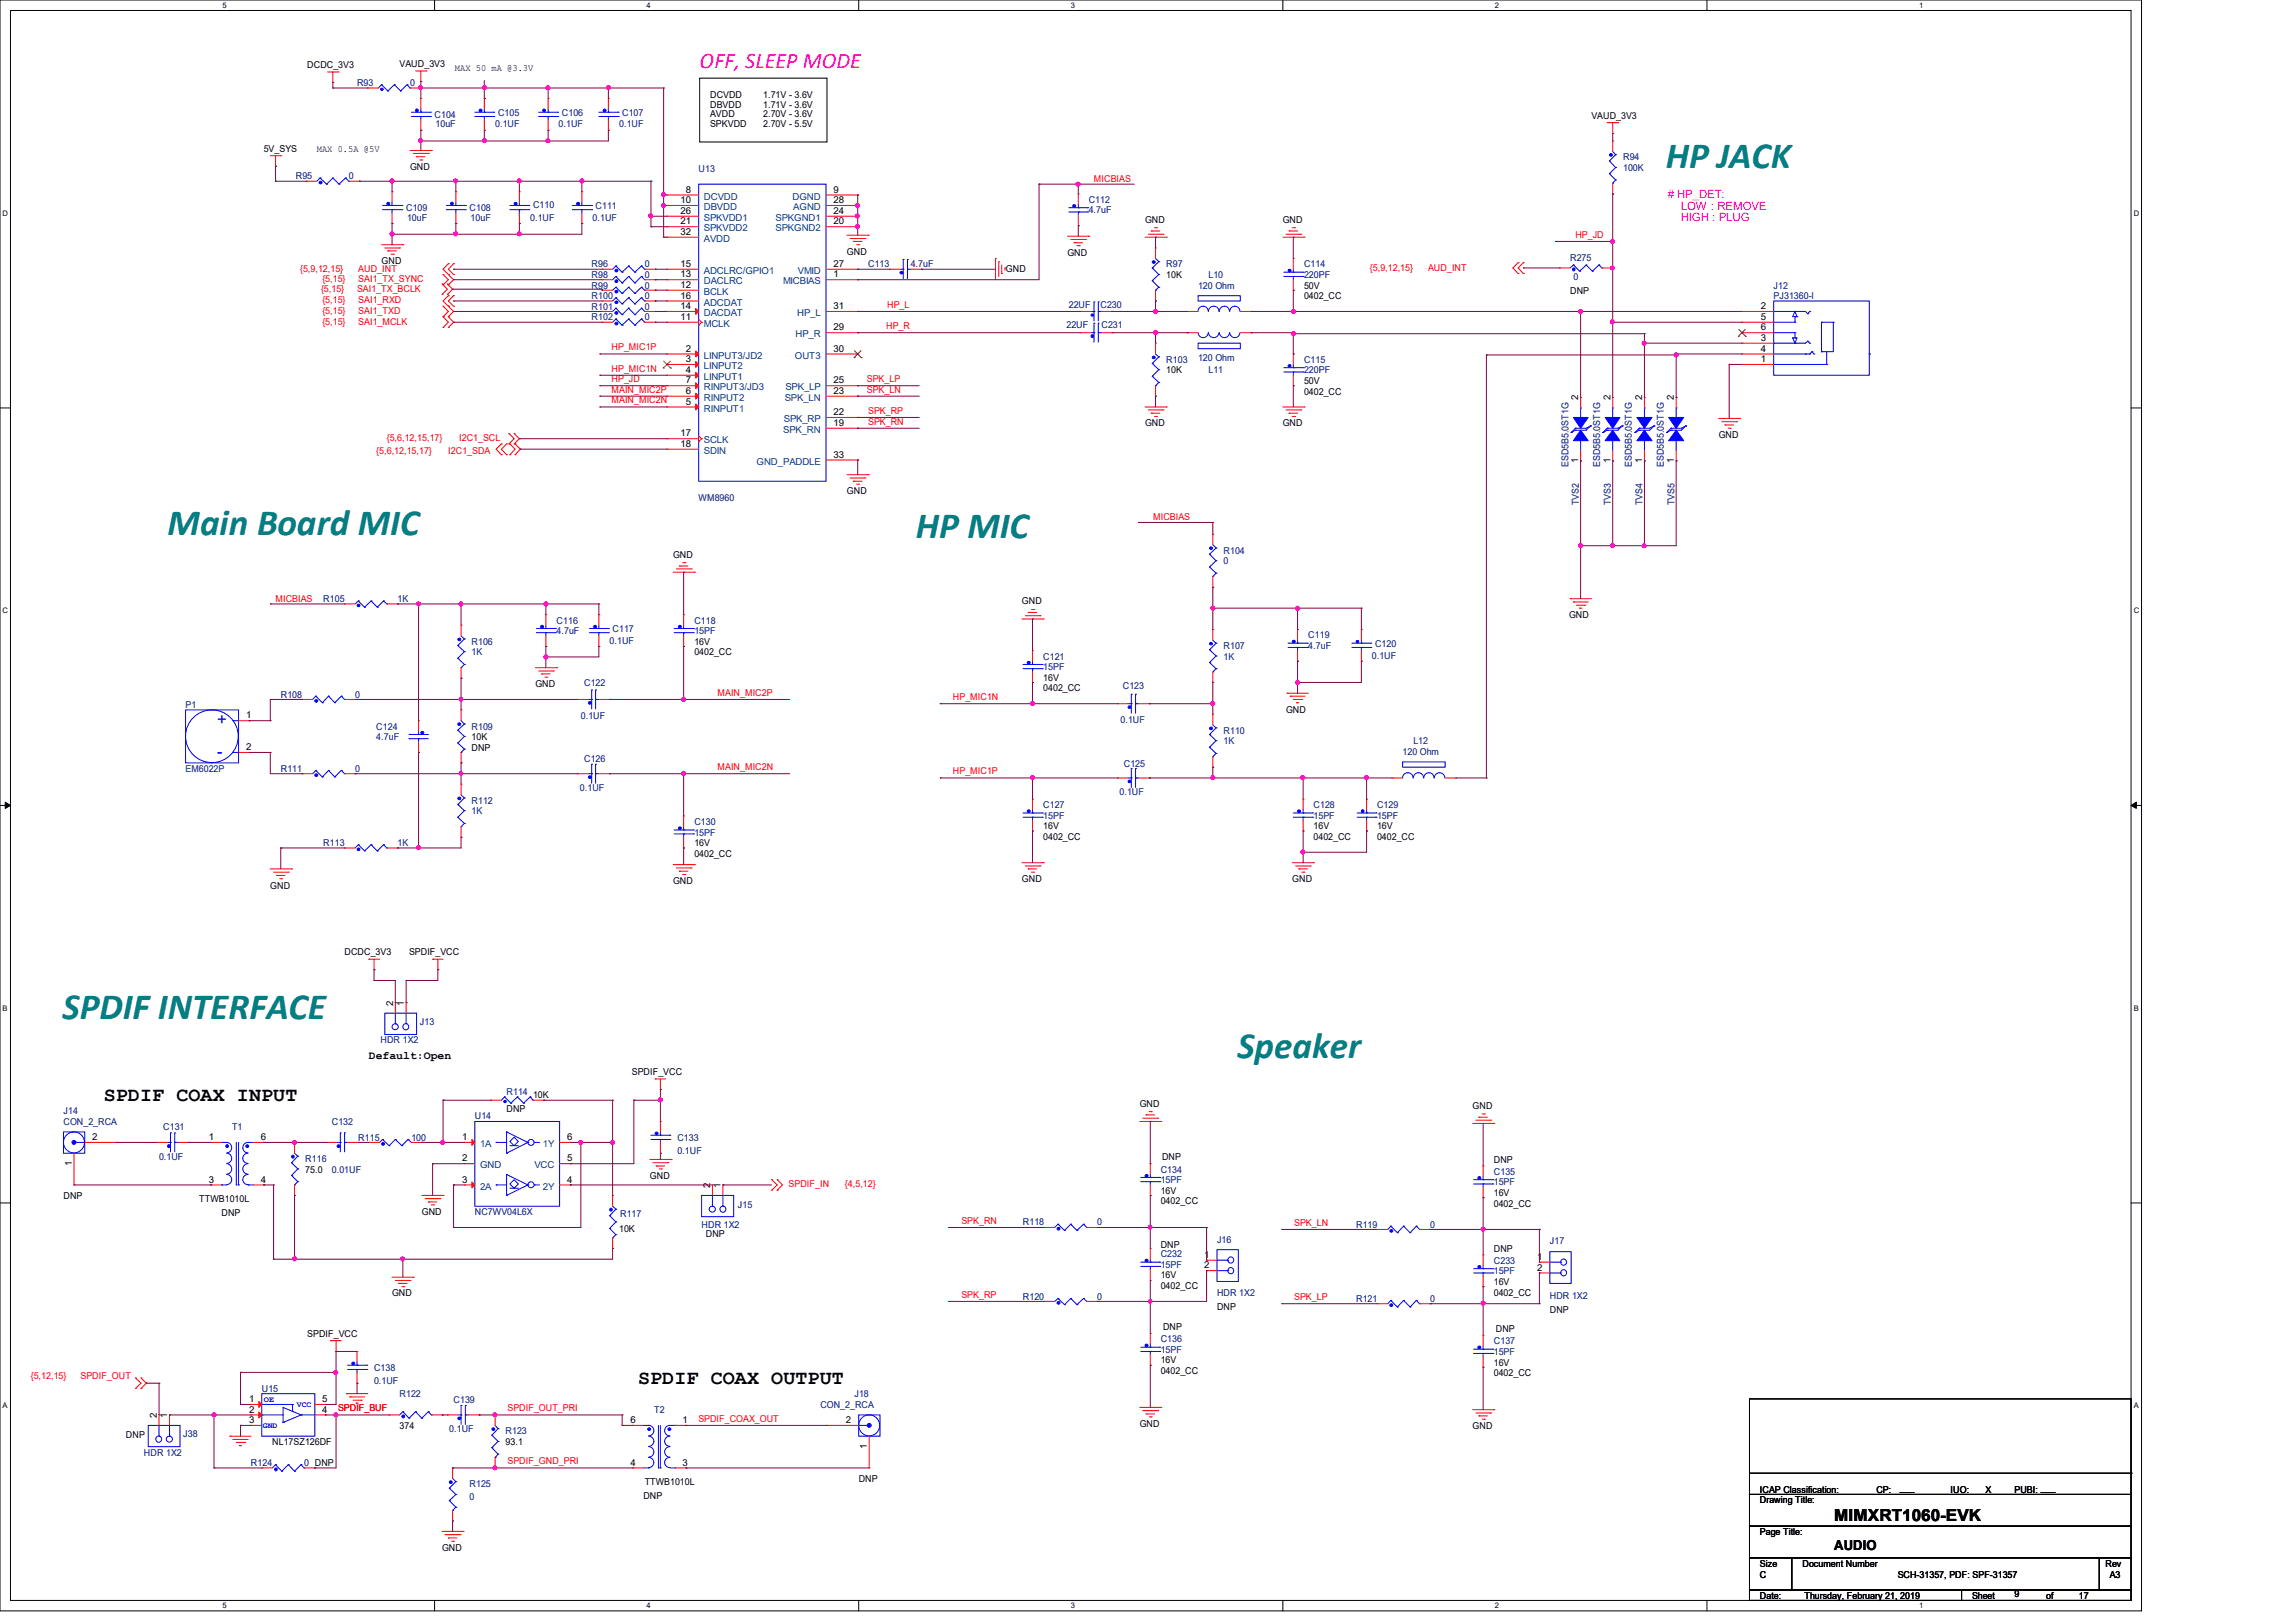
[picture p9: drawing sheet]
<svg xmlns="http://www.w3.org/2000/svg" width="297mm" height="210mm" viewBox="0 0 297 210" stroke-linecap="round" stroke-linejoin="round" font-family="sans-serif">
<defs><g id="words">
<g font-size="4.8" fill="#008080">
<text x="215.5" y="21.7">HP JACK</text>
<text x="21.7" y="69.2">Main Board MIC</text>
<text x="118.5" y="69.6">HP MIC</text>
<text x="8.1" y="131.8">SPDIF INTERFACE</text>
<text x="160.1" y="136.9">Speaker</text>
</g>
<text font-size="2.9" fill="#f0f" x="90.5" y="8.8">OFF, SLEEP MODE</text>
<g font-size="2.6">
<text x="13.4" y="142.4">SPDIF COAX INPUT</text>
<text x="82.5" y="179">SPDIF COAX OUTPUT</text>
</g>
<g font-size="2.2" fill="#00f">
<text x="28.1" y="93.9">+</text>
<text x="28.1" y="98">-</text>
</g>
<text font-size="2.2" x="237.3" y="196.8">MIMXRT1060-EVK</text>
<text font-size="1.8" x="237.3" y="200.5">AUDIO</text>
<g font-size="1.5" fill="#f0f">
<text x="215.7" y="25.6"># HP_DET:</text>
<text x="217.4" y="27.1">LOW : REMOVE</text>
<text x="217.4" y="28.7">HIGH : PLUG</text>
</g>
<text font-size="1.5" x="47.7" y="137">Default:Open</text>
<g font-size="1.2">
<text x="39.8" y="8.8">DCDC_3V3</text>
<text x="51.7" y="8.7">VAUD_3V3</text>
<text x="58.8" y="9.2">MAX 50 mA @3.3V</text>
<text x="91.9" y="12.7">DCVDD</text>
<text x="91.9" y="13.9">DBVDD</text>
<text x="91.9" y="15.2">AVDD</text>
<text x="91.9" y="16.5">SPKVDD</text>
<text x="98.7" y="12.7">1.71V - 3.6V</text>
<text x="98.7" y="13.9">1.71V - 3.6V</text>
<text x="98.7" y="15.2">2.70V - 3.6V</text>
<text x="98.7" y="16.5">2.70V - 5.5V</text>
<text x="205.9" y="15.4">VAUD_3V3</text>
<text x="34.1" y="19.6">5V_SYS</text>
<text x="41" y="19.6">MAX 0.5A @5V</text>
<text x="53" y="22">GND</text>
<text x="88.1" y="29">21</text>
<text x="88.1" y="26.3">10</text>
<text x="88.1" y="27.7">26</text>
<text x="88.7" y="24.9">8</text>
<text x="107.8" y="29">20</text>
<text x="107.8" y="27.7">24</text>
<text x="107.8" y="26.3">28</text>
<text x="107.8" y="24.9">9</text>
<text x="148.1" y="28.8">GND</text>
<text x="165.9" y="28.8">GND</text>
<text x="49.4" y="34.2">GND</text>
<text x="88.1" y="35.9">13</text>
<text x="88.1" y="30.4">32</text>
<text x="88.1" y="34.5">15</text>
<text x="107.8" y="34.5">27</text>
<text x="107.8" y="35.9">1</text>
<text x="109.6" y="32.9">GND</text>
<text x="130.1" y="35.1">GND</text>
<text x="138.1" y="33.1">GND</text>
<text x="150.9" y="36">10K</text>
<text x="88.1" y="37.3">12</text>
<text x="88.1" y="41.4">11</text>
<text x="88.1" y="38.7">16</text>
<text x="88.1" y="40">14</text>
<text x="107.8" y="40">31</text>
<text x="168.7" y="38.7">0402_CC</text>
<text x="168.7" y="37.3">50V</text>
<text x="203.1" y="38">DNP</text>
<text x="227.8" y="41.4">5</text>
<text x="227.8" y="40">2</text>
<text x="88.7" y="45.5">2</text>
<text x="88.7" y="46.9">3</text>
<text x="107.8" y="45.5">30</text>
<text x="107.8" y="42.8">29</text>
<text x="227.8" y="46.9">1</text>
<text x="227.8" y="45.5">4</text>
<text x="227.8" y="44.1">3</text>
<text x="227.8" y="42.8">6</text>
<text x="88.7" y="52.4">5</text>
<text x="88.7" y="51">6</text>
<text x="88.7" y="48.3">4</text>
<text x="88.7" y="49.6">7</text>
<text x="107.8" y="53.7">22</text>
<text x="107.8" y="51">23</text>
<text x="107.8" y="49.6">25</text>
<text x="150.9" y="48.3">10K</text>
<text x="168.7" y="51.1">0402_CC</text>
<text x="168.7" y="49.7">50V</text>
<text x="204.2" y="51.8" transform="rotate(-90 204.2 51.8)">2</text>
<text x="208.3" y="51.8" transform="rotate(-90 208.3 51.8)">2</text>
<text x="212.4" y="51.8" transform="rotate(-90 212.4 51.8)">2</text>
<text x="216.5" y="51.8" transform="rotate(-90 216.5 51.8)">2</text>
<text x="88.1" y="56.5">17</text>
<text x="88.1" y="57.8">18</text>
<text x="107.8" y="59.2">33</text>
<text x="107.8" y="55.1">19</text>
<text x="148.1" y="55.2">GND</text>
<text x="165.9" y="55.2">GND</text>
<text x="204.2" y="59.9" transform="rotate(-90 204.2 59.9)">1</text>
<text x="208.3" y="59.9" transform="rotate(-90 208.3 59.9)">1</text>
<text x="212.4" y="59.9" transform="rotate(-90 212.4 59.9)">1</text>
<text x="216.5" y="59.9" transform="rotate(-90 216.5 59.9)">1</text>
<text x="222.3" y="56.7">GND</text>
<text x="109.6" y="64">GND</text>
<text x="87.1" y="72.2">GND</text>
<text x="89.8" y="83.4">16V</text>
<text x="132.2" y="78.2">GND</text>
<text x="203" y="80">GND</text>
<text x="69.3" y="88.9">GND</text>
<text x="89.8" y="84.8">0402_CC</text>
<text x="135" y="89.4">0402_CC</text>
<text x="135" y="88.1">16V</text>
<text x="31.8" y="93">1</text>
<text x="61" y="95.8">10K</text>
<text x="166.4" y="92.2">GND</text>
<text x="31.8" y="97.1">2</text>
<text x="61" y="97.2">DNP</text>
<text x="135" y="107.3">16V</text>
<text x="169.9" y="107.3">16V</text>
<text x="178.1" y="107.3">16V</text>
<text x="89.8" y="110.9">0402_CC</text>
<text x="89.8" y="109.5">16V</text>
<text x="135" y="108.7">0402_CC</text>
<text x="169.9" y="108.7">0402_CC</text>
<text x="178.1" y="108.7">0402_CC</text>
<text x="35" y="115">GND</text>
<text x="87.1" y="114.4">GND</text>
<text x="132.2" y="114.1">GND</text>
<text x="167.2" y="114.1">GND</text>
<text x="44.6" y="123.6">DCDC_3V3</text>
<text x="52.9" y="123.6">SPDIF_VCC</text>
<text x="50.8" y="130.1" transform="rotate(-90 50.8 130.1)">2</text>
<text x="52.2" y="130.1" transform="rotate(-90 52.2 130.1)">1</text>
<text x="65.5" y="143.9">DNP</text>
<text x="69" y="142.1">10K</text>
<text x="81.7" y="139.1">SPDIF_VCC</text>
<text x="147.4" y="143.2">GND</text>
<text x="190.5" y="143.5">GND</text>
<text x="11.9" y="147.5">2</text>
<text x="27" y="147.5">1</text>
<text x="33.7" y="147.5">6</text>
<text x="59.8" y="147.5">1</text>
<text x="73.4" y="147.5">6</text>
<text x="8.2" y="155.2">DNP</text>
<text x="9.3" y="150.9" transform="rotate(-90 9.3 150.9)">1</text>
<text x="25.8" y="155.6">TTWB1010L</text>
<text x="27" y="153">3</text>
<text x="33.7" y="153">4</text>
<text x="39.5" y="151.7">75.0</text>
<text x="59.8" y="153">3</text>
<text x="59.8" y="150.3">2</text>
<text x="73.4" y="150.3">5</text>
<text x="73.4" y="153">4</text>
<text x="84.1" y="152.6">GND</text>
<text x="91.9" y="153.7" transform="rotate(-90 91.9 153.7)">2</text>
<text x="93.2" y="153.7" transform="rotate(-90 93.2 153.7)">1</text>
<text x="150.2" y="155.8">0402_CC</text>
<text x="150.2" y="154.5">16V</text>
<text x="150.3" y="150.1">DNP</text>
<text x="193.2" y="150.5">DNP</text>
<text x="193.2" y="154.7">16V</text>
<text x="28.7" y="157.4">DNP</text>
<text x="54.6" y="157.2">GND</text>
<text x="80.1" y="159.4">10K</text>
<text x="91.3" y="160.1">DNP</text>
<text x="150.2" y="161.5">DNP</text>
<text x="193.2" y="156.1">0402_CC</text>
<text x="50.7" y="167.8">GND</text>
<text x="150.2" y="166.8">0402_CC</text>
<text x="150.2" y="165.4">16V</text>
<text x="155.8" y="162.8">1</text>
<text x="155.8" y="164.1">2</text>
<text x="193.2" y="162">DNP</text>
<text x="193.2" y="167.6">0402_CC</text>
<text x="193.2" y="166.3">16V</text>
<text x="198.8" y="163">1</text>
<text x="198.8" y="164.4">2</text>
<text x="39.8" y="173">SPDIF_VCC</text>
<text x="150.4" y="172">DNP</text>
<text x="157.4" y="169.5">DNP</text>
<text x="193.5" y="172.4">DNP</text>
<text x="200.5" y="169.8">DNP</text>
<text x="150.2" y="177.8">0402_CC</text>
<text x="150.2" y="176.4">16V</text>
<text x="193.2" y="178.1">0402_CC</text>
<text x="193.2" y="176.7">16V</text>
<text x="20.3" y="183.5" transform="rotate(-90 20.3 183.5)">2</text>
<text x="21.6" y="183.5" transform="rotate(-90 21.6 183.5)">1</text>
<text x="32.2" y="181.4">1</text>
<text x="32.2" y="182.8">2</text>
<text x="32.2" y="184.1">3</text>
<text x="41.7" y="182.8">4</text>
<text x="41.7" y="181.4">5</text>
<text x="51.7" y="184.9">374</text>
<text x="81.6" y="184.1">6</text>
<text x="88.3" y="184.1">1</text>
<text x="109.4" y="184.1">2</text>
<text x="147.4" y="184.7">GND</text>
<text x="190.5" y="184.9">GND</text>
<text x="16.3" y="186.1">DNP</text>
<text x="35.2" y="187">NL17SZ126DF</text>
<text x="65.4" y="187">93.1</text>
<text x="81.6" y="189.7">4</text>
<text x="88.3" y="189.7">3</text>
<text x="111.1" y="191.8">DNP</text>
<text x="112.1" y="187.5" transform="rotate(-90 112.1 187.5)">1</text>
<text x="83.2" y="194">DNP</text>
<text x="83.4" y="192.2">TTWB1010L</text>
<text x="227.7" y="194.5">Drawing Title:</text>
<text x="227.7" y="193.2">ICAP Classification:</text>
<text x="242.7" y="193.2">CP:</text>
<text x="245.8" y="193">___</text>
<text x="252.3" y="193.2">IUO:</text>
<text x="256.2" y="193.2">_X_</text>
<text x="260.6" y="193.2">PUBI: ___</text>
<text x="57.2" y="200.7">GND</text>
<text x="227.7" y="202.7">Size</text>
<text x="227.7" y="198.6">Page Title:</text>
<text x="233.2" y="202.7">Document Number</text>
<text x="272.4" y="202.7">Rev</text>
<text x="227.7" y="206.9">Date:</text>
<text x="227.7" y="204.1">C</text>
<text x="233.4" y="206.9">Thursday, February 21, 2019</text>
<text x="245.5" y="204.1">SCH-31357, PDF: SPF-31357</text>
<text x="255.1" y="206.9">Sheet</text>
<text x="260.6" y="206.7">9</text>
<text x="264.7" y="206.9">of</text>
<text x="268.9" y="206.9">17</text>
<text x="272.9" y="204.1">A3</text>
</g>
<g font-size="1.2" fill="#000080">
<text x="46.2" y="11.1">R93</text>
<text x="53" y="11.1">0</text>
<text x="56.2" y="15.2">C104</text>
<text x="56.3" y="16.5">10uF</text>
<text x="64" y="16.5">0.1UF</text>
<text x="64.4" y="15">C105</text>
<text x="72.3" y="16.5">0.1UF</text>
<text x="72.7" y="15">C106</text>
<text x="80.1" y="16.5">0.1UF</text>
<text x="80.5" y="15">C107</text>
<text x="38.3" y="23.2">R95</text>
<text x="45.1" y="23.2">0</text>
<text x="90.4" y="22.3">U13</text>
<text x="210" y="20.7">R94</text>
<text x="210" y="22.1">100K</text>
<text x="52.5" y="27.3">C109</text>
<text x="52.7" y="28.6">10uF</text>
<text x="60.7" y="27.3">C108</text>
<text x="60.9" y="28.6">10uF</text>
<text x="68.6" y="28.6">0.1UF</text>
<text x="69" y="26.9">C110</text>
<text x="76.7" y="28.6">0.1UF</text>
<text x="77" y="27.1">C111</text>
<text x="140.8" y="26.2">C112</text>
<text x="140.8" y="27.6">4.7uF</text>
<text x="76.5" y="34.6">R96</text>
<text x="76.5" y="36">R98</text>
<text x="83.4" y="34.6">0</text>
<text x="83.4" y="36">0</text>
<text x="112.3" y="34.6">C113</text>
<text x="117.8" y="34.6">4.7uF</text>
<text x="150.9" y="34.6">R97</text>
<text x="156.3" y="36">L10</text>
<text x="168.7" y="34.6">C114</text>
<text x="168.7" y="36">220PF</text>
<text x="203.1" y="33.8">R275</text>
<text x="76.5" y="40.1">R101</text>
<text x="76.5" y="41.4">R102</text>
<text x="76.5" y="37.3">R99</text>
<text x="76.5" y="38.7">R100</text>
<text x="83.4" y="40.1">0</text>
<text x="83.4" y="41.4">0</text>
<text x="83.4" y="37.3">0</text>
<text x="83.4" y="38.7">0</text>
<text x="138.3" y="39.8">22UF</text>
<text x="142.4" y="39.8">C230</text>
<text x="155" y="37.3">120 Ohm</text>
<text x="203.5" y="36.2">0</text>
<text x="229.4" y="37.3">J12</text>
<text x="229.4" y="38.7">PJ31360-I</text>
<text x="138" y="42.4">22UF</text>
<text x="142.5" y="42.4">C231</text>
<text x="150.9" y="46.9">R103</text>
<text x="155" y="46.7">120 Ohm</text>
<text x="168.7" y="46.9">C115</text>
<text x="156.3" y="48.3">L11</text>
<text x="168.7" y="48.3">220PF</text>
<text x="90.4" y="64.8">WM8960</text>
<text x="202.9" y="60.5" transform="rotate(-90 202.9 60.5)">ESD5B5.0ST1G</text>
<text x="204.3" y="65.4" transform="rotate(-90 204.3 65.4)">TVS2</text>
<text x="207" y="60.5" transform="rotate(-90 207 60.5)">ESD5B5.0ST1G</text>
<text x="208.4" y="65.4" transform="rotate(-90 208.4 65.4)">TVS3</text>
<text x="211.1" y="60.5" transform="rotate(-90 211.1 60.5)">ESD5B5.0ST1G</text>
<text x="212.5" y="65.4" transform="rotate(-90 212.5 65.4)">TVS4</text>
<text x="215.2" y="60.5" transform="rotate(-90 215.2 60.5)">ESD5B5.0ST1G</text>
<text x="216.6" y="65.4" transform="rotate(-90 216.6 65.4)">TVS5</text>
<text x="158.3" y="71.6">R104</text>
<text x="41.8" y="77.9">R105</text>
<text x="51.4" y="77.9">1K</text>
<text x="158.3" y="73">0</text>
<text x="61" y="83.4">R106</text>
<text x="72" y="80.7">C116</text>
<text x="72" y="82">4.7uF</text>
<text x="78.9" y="83.3">0.1UF</text>
<text x="79.2" y="81.8">C117</text>
<text x="89.8" y="80.7">C118</text>
<text x="89.8" y="82">15PF</text>
<text x="158.3" y="84">R107</text>
<text x="169.2" y="82.6">C119</text>
<text x="169.2" y="84">4.7uF</text>
<text x="177.9" y="83.7">C120</text>
<text x="61" y="84.8">1K</text>
<text x="75.6" y="88.8">C122</text>
<text x="135" y="85.3">C121</text>
<text x="135" y="86.7">15PF</text>
<text x="145.2" y="89.2">C123</text>
<text x="158.3" y="85.3">1K</text>
<text x="177.5" y="85.2">0.1UF</text>
<text x="24" y="91.7">P1</text>
<text x="36.3" y="90.3">R108</text>
<text x="45.9" y="90.3">0</text>
<text x="48.7" y="94.4">C124</text>
<text x="48.7" y="95.8">4.7uF</text>
<text x="61" y="94.4">R109</text>
<text x="75.1" y="93">0.1UF</text>
<text x="144.9" y="93.6">0.1UF</text>
<text x="158.3" y="95">R110</text>
<text x="24" y="99.9">EM6022P</text>
<text x="36.3" y="99.9">R111</text>
<text x="45.9" y="99.9">0</text>
<text x="75.6" y="98.6">C126</text>
<text x="145.4" y="99.2">C125</text>
<text x="158.3" y="96.3">1K</text>
<text x="181.4" y="97.7">120 Ohm</text>
<text x="182.8" y="96.3">L12</text>
<text x="61" y="104">R112</text>
<text x="61" y="105.4">1K</text>
<text x="75" y="102.4">0.1UF</text>
<text x="89.8" y="106.7">C130</text>
<text x="135" y="104.6">C127</text>
<text x="135" y="105.9">15PF</text>
<text x="144.8" y="102.9">0.1UF</text>
<text x="169.9" y="104.6">C128</text>
<text x="169.9" y="105.9">15PF</text>
<text x="178.1" y="104.6">C129</text>
<text x="178.1" y="105.9">15PF</text>
<text x="41.8" y="109.5">R113</text>
<text x="51.4" y="109.5">1K</text>
<text x="89.8" y="108.1">15PF</text>
<text x="49.2" y="135">HDR 1X2</text>
<text x="54.3" y="132.7">J13</text>
<text x="65.5" y="141.7">R114</text>
<text x="8.2" y="144.2">J14</text>
<text x="8.2" y="145.5">CON_2_RCA</text>
<text x="21.1" y="146.3">C131</text>
<text x="30" y="146.3">T1</text>
<text x="42.9" y="145.5">C132</text>
<text x="46.4" y="147.6">R115</text>
<text x="53.2" y="147.6">100</text>
<text x="61.4" y="144.9">U14</text>
<text x="87.6" y="147.6">C133</text>
<text x="87.6" y="149.3">0.1UF</text>
<text x="20.6" y="150.1">0.1UF</text>
<text x="39.5" y="150.4">R116</text>
<text x="42.9" y="151.7">0.01UF</text>
<text x="150.2" y="151.7">C134</text>
<text x="150.2" y="153.1">15PF</text>
<text x="193.2" y="152">C135</text>
<text x="193.2" y="153.4">15PF</text>
<text x="61.4" y="157.2">NC7WV04L6X</text>
<text x="80.2" y="157.5">R117</text>
<text x="90.8" y="158.9">HDR 1X2</text>
<text x="95.5" y="156.3">J15</text>
<text x="132.3" y="158.6">R118</text>
<text x="141.9" y="158.6">0</text>
<text x="157.4" y="160.8">J16</text>
<text x="175.4" y="158.9">R119</text>
<text x="185" y="158.9">0</text>
<text x="200.5" y="161">J17</text>
<text x="150.2" y="162.7">C232</text>
<text x="150.2" y="164.1">15PF</text>
<text x="157.4" y="167.8">HDR 1X2</text>
<text x="193.2" y="163.5">C233</text>
<text x="193.2" y="164.9">15PF</text>
<text x="132.3" y="168.2">R120</text>
<text x="141.9" y="168.2">0</text>
<text x="150.2" y="173.7">C136</text>
<text x="175.4" y="168.4">R121</text>
<text x="185" y="168.4">0</text>
<text x="193.2" y="173.9">C137</text>
<text x="200.5" y="168.1">HDR 1X2</text>
<text x="48.4" y="177.4">C138</text>
<text x="48.4" y="179">0.1UF</text>
<text x="150.2" y="175">15PF</text>
<text x="193.2" y="175.3">15PF</text>
<text x="33.9" y="180.1">U15</text>
<text x="51.7" y="180.8">R122</text>
<text x="58.1" y="185.3">0.1UF</text>
<text x="58.7" y="181.6">C139</text>
<text x="65.4" y="185.6">R123</text>
<text x="84.6" y="182.9">T2</text>
<text x="106.1" y="182.2">CON_2_RCA</text>
<text x="110.5" y="180.8">J18</text>
<text x="18.6" y="188.5">HDR 1X2</text>
<text x="23.7" y="186">J38</text>
<text x="32.5" y="189.7">R124</text>
<text x="39.3" y="189.7">0 DNP</text>
<text x="60.7" y="192.4">R125</text>
<text x="60.7" y="194.1">0</text>
</g>
<g font-size="1.2" fill="#f00">
<text x="141.5" y="23.6">MICBIAS</text>
<text x="38.8" y="35.1">{5,9,12,15}</text>
<text x="46.4" y="35.1">AUD_INT</text>
<text x="177.2" y="35">{5,9,12,15}</text>
<text x="184.7" y="35">AUD_INT</text>
<text x="203.8" y="30.8">HP_JD</text>
<text x="41.5" y="37.8">{5,15}</text>
<text x="41.7" y="40.6">{5,15}</text>
<text x="41.7" y="39.2">{5,15}</text>
<text x="41.7" y="42">{5,15}</text>
<text x="41.7" y="36.5">{5,15}</text>
<text x="46.2" y="37.8">SAI1_TX_BCLK</text>
<text x="46.4" y="40.6">SAI1_TXD</text>
<text x="46.4" y="39.2">SAI1_RXD</text>
<text x="46.4" y="42">SAI1_MCLK</text>
<text x="46.4" y="36.5">SAI1_TX_SYNC</text>
<text x="114.8" y="39.8">HP_L</text>
<text x="79.1" y="45.3">HP_MIC1P</text>
<text x="114.6" y="42.6">HP_R</text>
<text x="79.1" y="49.4">HP_JD</text>
<text x="79.1" y="48.1">HP_MIC1N</text>
<text x="79.1" y="50.8">MAIN_MIC2P</text>
<text x="79.1" y="52.2">MAIN_MIC2N</text>
<text x="112.1" y="49.4">SPK_LP</text>
<text x="112.1" y="50.8">SPK_LN</text>
<text x="112.3" y="53.6">SPK_RP</text>
<text x="48.7" y="58.7">{5,6,12,15,17}</text>
<text x="50" y="57.1">{5,6,12,15,17}</text>
<text x="58" y="58.7">I2C1_SDA</text>
<text x="59.4" y="57.1">I2C1_SCL</text>
<text x="112.3" y="54.9">SPK_RN</text>
<text x="149.2" y="67.4">MICBIAS</text>
<text x="35.6" y="77.9">MICBIAS</text>
<text x="92.8" y="90">MAIN_MIC2P</text>
<text x="123.3" y="90.6">HP_MIC1N</text>
<text x="92.8" y="99.7">MAIN_MIC2N</text>
<text x="123.3" y="100.2">HP_MIC1P</text>
<text x="102" y="153.6">SPDIF_IN</text>
<text x="109.3" y="153.6">{4,5,12}</text>
<text x="124.4" y="158.4">SPK_RN</text>
<text x="167.4" y="158.6">SPK_LN</text>
<text x="124.4" y="167.9">SPK_RP</text>
<text x="167.4" y="168.2">SPK_LP</text>
<text x="4" y="178.5">{5,12,15}</text>
<text x="10.4" y="178.5">SPDIF_OUT</text>
<text x="43.7" y="182.6">SPDIF_BUF</text>
<text x="65.7" y="182.6">SPDIF_OUT_PRI</text>
<text x="90.3" y="184">SPDIF_COAX_OUT</text>
<text x="65.7" y="189.5">SPDIF_GND_PRI</text>
</g>
<g font-size="1.2" fill="#004080">
<text x="91.1" y="25.8">DCVDD</text>
<text x="91.1" y="29.9">SPKVDD2</text>
<text x="91.1" y="27.2">DBVDD</text>
<text x="91.1" y="28.6">SPKVDD1</text>
<text x="100.3" y="29.9">SPKGND2</text>
<text x="100.3" y="28.6">SPKGND1</text>
<text x="102.5" y="25.8">DGND</text>
<text x="102.6" y="27.2">AGND</text>
<text x="91.1" y="31.3">AVDD</text>
<text x="91.1" y="35.4">ADCLRC/GPIO1</text>
<text x="103.2" y="35.4">VMID</text>
<text x="91.1" y="36.8">DACLRC</text>
<text x="91.1" y="38.1">BCLK</text>
<text x="91.1" y="39.5">ADCDAT</text>
<text x="91.1" y="40.9">DACDAT</text>
<text x="101.3" y="36.8">MICBIAS</text>
<text x="103.1" y="40.9">HP_L</text>
<text x="91.1" y="42.3">MCLK</text>
<text x="91.1" y="46.4">LINPUT3/JD2</text>
<text x="91.1" y="47.8">LINPUT2</text>
<text x="102.8" y="46.4">OUT3</text>
<text x="102.9" y="43.6">HP_R</text>
<text x="91.1" y="53.3">RINPUT1</text>
<text x="91.1" y="51.9">RINPUT2</text>
<text x="91.1" y="49.1">LINPUT1</text>
<text x="91.1" y="50.5">RINPUT3/JD3</text>
<text x="101.5" y="51.9">SPK_LN</text>
<text x="101.6" y="50.5">SPK_LP</text>
<text x="91.1" y="57.4">SCLK</text>
<text x="91.1" y="58.7">SDIN</text>
<text x="101.3" y="56">SPK_RN</text>
<text x="101.4" y="54.6">SPK_RP</text>
<text x="97.9" y="60.1">GND_PADDLE</text>
<text x="62.1" y="148.4">1A</text>
<text x="70.2" y="148.4">1Y</text>
<text x="62.1" y="153.9">2A</text>
<text x="62.1" y="151.2">GND</text>
<text x="69.1" y="151.2">VCC</text>
<text x="70.2" y="153.9">2Y</text>
</g>
<g font-size="1.1" fill="#00f">
<text x="34" y="184.8">GND</text>
<text x="34.1" y="181.4">OE</text>
<text x="38.4" y="182.1">VCC</text>
</g>
<g font-size="1">
<text x="28.8" y="1">5</text>
<text x="83.7" y="1">4</text>
<text x="138.5" y="1">3</text>
<text x="193.4" y="1">2</text>
<text x="248.2" y="1">1</text>
<text x=".3" y="27.9">D</text>
<text x="276" y="27.9">D</text>
<text x=".3" y="79.4">C</text>
<text x="276" y="79.4">C</text>
<text x=".3" y="130.8">B</text>
<text x="276" y="130.8">B</text>
<text x=".3" y="182.2">A</text>
<text x="276" y="182.2">A</text>
<text x="28.8" y="208.1">5</text>
<text x="83.7" y="208.1">4</text>
<text x="138.5" y="208.1">3</text>
<text x="193.4" y="208.1">2</text>
<text x="248.2" y="208.1">1</text>
</g>
</g></defs>
<path d="M0 0h277v208.4h-277zM1.4 1.4h274.3v205.7h-274.3z" fill="none" stroke="#000" stroke-width=".13"/>
<g fill="#fff">
<path d="M28.8 .1h.5v1.1h-.5z"/>
<path d="M28.8 207.2h.5v1.1h-.5z"/>
</g>
<path d="M56.2 0v1.4M56.2 207.1v1.3" fill="none" stroke="#000" stroke-width=".13"/>
<g fill="#fff">
<path d="M83.7 .1h.5v1.1h-.5z"/>
<path d="M83.7 207.2h.5v1.1h-.5z"/>
</g>
<path d="M111.1 0v1.4M111.1 207.1v1.3" fill="none" stroke="#000" stroke-width=".13"/>
<g fill="#fff">
<path d="M138.5 .1h.6v1.1h-.6z"/>
<path d="M138.5 207.2h.6v1.1h-.6z"/>
</g>
<path d="M165.9 0v1.4M165.9 207.1v1.3" fill="none" stroke="#000" stroke-width=".13"/>
<g fill="#fff">
<path d="M193.4 .1h.5v1.1h-.5z"/>
<path d="M193.4 207.2h.5v1.1h-.5z"/>
</g>
<path d="M220.8 0v1.4M220.8 207.1v1.3" fill="none" stroke="#000" stroke-width=".13"/>
<g fill="#fff">
<path d="M248.2 .1h.6v1.1h-.6z"/>
<path d="M248.2 207.2h.6v1.1h-.6z"/>
<path d="M.3 27.1h.8v1.1h-.8z"/>
<path d="M276 27.1h.7v1.1h-.7z"/>
<path d="M.3 78.5h.8v1.1h-.8z"/>
<path d="M276 78.5h.7v1.1h-.7z"/>
</g>
<path d="M0 52.8h1.4M275.7 52.8h1.3" fill="none" stroke="#000" stroke-width=".13"/>
<g fill="#fff">
<path d="M.3 129.9h.7v1.1h-.7z"/>
<path d="M276 129.9h.6v1.1h-.6z"/>
</g>
<path d="M0 104.2h1.4M275.7 104.2h1.3" fill="none" stroke="#000" stroke-width=".13"/>
<path d="M.7 103.8l.7 .4-.7 .4zM275.7 104.2l.7-.4v.8z" fill="#000" stroke="#000" stroke-width=".13"/>
<g fill="#fff">
<path d="M.3 181.4h.7v1.1h-.7z"/>
<path d="M276 181.4h.6v1.1h-.6z"/>
</g>
<g fill="none" stroke="#000" stroke-width=".13">
<path d="M90.5 10.1h16.5v8.3h-16.5zM0 155.7h1.4M275.7 155.7h1.3M226.3 193.4h49.4v4.1h-49.4zM226.3 197.5h49.4v4.1h-49.4zM226.3 181h49.4v12.4h-49.4zM226.3 190.6h49.4M275.7 190.6h.1M226.3 201.6h5.5v4.1h-5.5zM226.3 205.7h27.4v1.4h-27.4zM231.8 201.6h39.8v4.1h-39.8zM253.7 205.7h22v1.4h-22z"/>
<path d="M271.6 201.6h4.1v4.1h-4.1z"/>
</g>
<g fill="none" stroke="#f00" stroke-width=".13">
<path d="M42.4 9.3h1.3M43.1 10.7h.1M43.1 9.3v1.4M43.7 9.3h.1M47.6 11.4h.1M47.6 11.4h1.3M53 19.5h2.8M53 11.4h1.4M53.5 19.9h1.9M53.8 9.2h1.3M54.4 10.5h.1M54.4 11.4h.1"/>
<path d="M54.4 12.7h.1M54.4 16.8h.1M54.4 9.2v1.3M54.4 12.7v1.4M54.4 15.5v1.3M55.1 9.2h.1M55.4 19.9h.1M55.8 19.5h.1M62.7 12.7h.1M62.7 16.8h.1M62.7 12.7v1.4M62.7 15.5v1.3"/>
<path d="M70.9 12.7h.1M70.9 16.8h.1M70.9 12.7v1.4M70.9 15.5v1.3M78.7 12.7h.1M78.7 16.8h.1M78.7 12.7v1.4M78.7 15.5v1.3M207.9 15.9h1.4M208.6 17.3h.1M208.6 18.2h.1M208.6 15.9v1.4"/>
<path d="M208.6 18.2v1.4M209.3 15.9h.1M35 20.2h1.3M35.6 21.5h.1M35.6 20.2v1.3M36.3 20.2h.1M39.6 23.5h.1M39.6 23.5h1.4M45.1 23.5h1.4M46.5 23.5h.1M49.4 31.7h2.7M49.8 32.1h1.9"/>
<path d="M50.2 32.5h.1M50.2 32.5h1.1M50.6 32.9h.3M50.7 24.8h.1M50.7 28.9h.1M50.7 24.8v1.4M50.7 27.6v1.3M50.9 32.9h.1M51.7 32.1h.1M52.1 31.7h.1M53.9 20.3h.1M53.9 20.3h1.1"/>
<path d="M54.3 20.7h.3M54.6 20.7h.1M57.2 36.7h.1M57.2 38.1h.1M57.2 36.7l.7 .7-.7 .7M57.3 39.6h.1M57.3 35.5h.1M57.3 36.9h.1M57.3 39.6l.7 .7-.7 .7M57.3 35.5l.7 .7-.7 .7M57.9 38.1h.1M57.9 36.7h.1"/>
<path d="M57.9 36.7l.6 .7-.6 .7M58 34.1h.1M58 35.5h.1M58 39.6h.1M58 38.3h.1M58 36.9h.1M58 34.1l-.7 .7 1.4 1.4-.7 .7M58 38.3l-.7 .6 1.4 1.4-.7 .7M58.7 34.1h.1M58.7 35.5h.1M58.7 38.3h.1M58.7 39.6h.1"/>
<path d="M58.7 34.1l-.7 .7 .7 .7M58.7 38.3l-.7 .6 .7 .7M59 24.8h.1M59 28.9h.1M59 24.8v1.4M59 27.6v1.3M67.2 24.8h.1M67.2 28.9h.1M67.2 24.8v1.4M67.2 27.6v1.3M75.3 24.8h.1M75.3 28.9h.1"/>
<path d="M75.3 24.8v1.4M75.3 27.6v1.3M77.9 34.8h.1M77.9 36.2h.1M77.9 37.5h.1M77.9 38.9h.1M77.9 34.8h1.3M77.9 36.2h1.3M77.9 37.5h1.3M77.9 38.9h1.3M83.4 34.8h1.4M83.4 36.2h1.4"/>
<path d="M83.4 37.5h1.4M83.4 38.9h1.4M84.8 34.8h.1M84.8 36.2h.1M84.8 37.5h.1M84.8 38.9h.1M86.3 36.2h.1M86.3 37.5h.1M86.3 30.7h.1M86.3 34.8h.1M86.3 25.2h.1M86.3 29.3h.1"/>
<path d="M86.3 38.9h.1M86.3 26.6h.1M86.3 28h.1M86.3 30.7h4.1M86.3 34.8h4.1M86.3 29.3h4.1M86.3 28h4.1M86.3 26.6h4.1M86.3 25.2h4.1M86.3 36.2h4.1M86.3 37.5h4.1M86.3 38.9h4.1"/>
<path d="M106.8 34.8h4.2M106.8 29.3h4.2M106.8 28h4.2M106.8 26.6h4.2M106.8 25.2h4.2M106.8 36.2h4.2M109.6 30.4h2.7M110 30.9h1.9M110.4 31.2h.1M110.4 31.2h1.1M110.8 31.7h.3M111 34.8h.1"/>
<path d="M111 29.3h.1M111 28h.1M111 26.6h.1M111 25.2h.1M111 36.2h.1M111.1 31.7h.1M111.9 30.9h.1M112.3 30.4h.1M115.1 34.8h.1M115.1 34.8h1.3M117.8 34.8h1.4M119.2 34.8h.1"/>
<path d="M128.8 33.4h.1M128.8 33.4v2.8M129.2 33.9h.1M129.2 33.9v1.9M129.6 35.4h.1M129.6 34.3v1.1M130 34.7h.1M130 34.7v.3M138.1 30.6h2.7M138.5 31h1.9M138.9 31.4h.1M138.9 31.4h1.1"/>
<path d="M139.3 31.8h.3M139.5 25.1h.1M139.5 29.2h.1M139.5 25.1v1.4M139.5 27.8v1.4M139.6 31.8h.1M140.4 31h.1M140.8 30.6h.1M148.1 30.7h2.8M148.5 30.3h2M148.9 29.9h.1M148.9 29.9h1.1"/>
<path d="M149.4 29.5h.2M149.5 32.1h.1M149.5 38.9h.1M149.5 32.1v1.3M149.5 37.5v1.4M149.6 29.5h.1M150.5 30.3h.1M150.9 30.7h.1M165.9 30.7h2.8M166.4 30.3h1.9M166.8 29.9h.1M166.8 29.9h1.1"/>
<path d="M167.2 29.5h.3M167.3 33.4h.1M167.3 37.5h.1M167.3 33.4v1.4M167.3 36.2v1.3M167.5 29.5h.1M168.3 30.3h.1M168.7 30.7h.1M196.4 34h.1M196.4 35.4h.1M196.4 34l-.7 .7 .7 .7M197.1 34h.1"/>
<path d="M197.1 35.4h.1M197.1 34l-.7 .7 .7 .7M201.8 34.7h.1M201.8 34.7h1.3M207.2 34.7h1.4M208.6 25.1h.1M208.6 34.7h.1M208.6 23.7v1.4M57.3 41h.1M57.3 42.4h.1M57.3 41l.7 .7-.7 .7M58 41h.1"/>
<path d="M58 42.4h.1M58 41l.7 .7-.7 .7M64.9 58.8h.1M64.9 57.4h.1M64.9 57.4l-.7 .7 .7 .7M65.5 57.4h.1M65.5 58.8h.1M65.5 57.4l-.6 .7 .6 .7M65.8 57.4h.1M65.8 56.1h.1M65.8 56.1l.7 .7-.7 .6M66 57.4h.1"/>
<path d="M66 58.8h.1M66 57.4l.6 .7-.6 .7M66.5 56.1h.1M66.5 57.4h.1M66.5 56.1l.7 .7-.7 .6M66.6 58.8h.1M66.6 57.4h.1M66.6 57.4l.7 .7-.7 .7M77.9 40.3h.1M77.9 41.7h.1M77.9 40.3h1.3M77.9 41.7h1.3"/>
<path d="M83.4 40.3h1.4M83.4 41.7h1.4M84.8 40.3h.1M84.8 41.7h.1M86.3 56.8h.1M86.3 52.7h.1M86.3 51.3h.1M86.3 41.7h.1M86.3 45.8h.1M86.3 47.2h.1M86.3 48.6h.1M86.3 58.1h.1"/>
<path d="M86.3 49.9h.1M86.3 40.3h.1M86.3 52.7h4.1M86.3 40.3h4.1M86.3 56.8h4.1M86.3 51.3h4.1M86.3 49.9h4.1M86.3 45.8h4.1M86.3 41.7h4.1M86.3 47.2h4.1M86.3 48.6h4.1M86.3 58.1h4.1"/>
<path d="M90.4 57.1h.1M90.4 42.1h.1M90.4 56.4l.4 .4M90.4 41.3l.4 .4M90.8 56.8h.1M90.8 41.7h.1M90.8 56.8l-.4 .3M90.8 41.7l-.4 .4M106.8 55.4h4.2M106.8 40.3h4.2M106.8 59.5h4.2M106.8 54h4.2"/>
<path d="M106.8 51.3h4.2M106.8 49.9h4.2M106.8 45.8h4.2M106.8 43.1h4.2M111 59.5h.1M111 55.4h.1M111 54h.1M111 51.3h.1M111 49.9h.1M111 45.8h.1M111 43.1h.1M111 40.3h.1"/>
<path d="M139.7 40.3h.1M139.7 43.1h.1M139.7 40.3h1.4M139.7 43.1h1.4M142.5 40.3h1.3M142.5 43.1h1.3M143.8 40.3h.1M143.8 43.1h.1M148.1 52.7h2.8M148.5 53h2M148.9 53.5h.1M148.9 53.5h1.1"/>
<path d="M149.4 53.9h.2M149.5 44.4h.1M149.5 51.3h.1M149.5 44.4v1.4M149.5 49.9v1.4M149.6 53.9h.1M150.5 53h.1M150.9 52.7h.1M153.6 40.3h.1M153.6 43.1h.1M153.6 40.3h1.4M153.6 43.1h1.4"/>
<path d="M160.4 40.3h1.4M160.4 43.1h1.4M161.8 40.3h.1M161.8 43.1h.1M165.9 52.7h2.8M166.4 53h1.9M166.8 53.5h.1M166.8 53.5h1.1M167.2 53.9h.3M167.3 45.8h.1M167.3 49.9h.1M167.3 45.8v1.4"/>
<path d="M167.3 48.6v1.3M167.5 53.9h.1M168.3 53h.1M168.7 52.7h.1M204.5 59.6h.1M204.5 51.4h.1M204.5 51.4v1.4M204.5 58.3v1.3M208.6 59.6h.1M208.6 51.4h.1M208.6 51.4v1.4M208.6 58.3v1.3"/>
<path d="M212.7 59.6h.1M212.7 51.4h.1M212.7 51.4v1.4M212.7 58.3v1.3M216.8 59.6h.1M216.8 51.4h.1M216.8 51.4v1.4M216.8 58.3v1.3M222.3 54.1h2.7M222.7 54.6h2M223.1 55h.1M223.1 55h1.1"/>
<path d="M223.6 55.4h.2M223.8 55.4h.1M224.7 54.6h.1M225 54.1h.1M225.3 47.2h.1M225.3 45.8h.1M225.3 44.4h.1M225.3 43.1h.1M225.3 41.7h.1M225.3 40.3h.1M225.3 40.3h4.1M225.3 45.8h4.1"/>
<path d="M225.3 43.1h4.1M225.3 41.7h4.1M225.3 47.2h4.1M225.3 44.4h4.1M44.6 78.1h.1M44.6 78.1h1.3M50 78.1h1.4M51.4 78.1h.1M70.6 79.5h.1M70.6 79.5v1.4M77.5 79.5h.1M77.5 79.5v1.4"/>
<path d="M87.1 74h2.7M87.5 73.6h1.9M87.9 73.2h.1M87.9 73.2h1.1M88.3 72.8h.3M88.4 79.5h.1M88.4 79.5v1.4M88.6 72.8h.1M89.4 73.6h.1M89.8 74h.1M109.6 61.4h2.7M110 61.8h1.9"/>
<path d="M110.4 62.3h.1M110.4 62.3h1.1M110.8 62.7h.3M111.1 62.7h.1M111.9 61.8h.1M112.3 61.4h.1M132.6 79.7h1.9M133 79.2h.1M133 79.2h1.1M133.4 78.9h.3M133.7 78.9h.1M134.5 79.7h.1"/>
<path d="M156.9 69.1h.1M156.9 76h.1M156.9 69.1v1.4M156.9 74.6v1.4M203.1 77.5h.1M203.1 77.5h2.8M203.5 77.9h.1M203.5 77.9h1.9M203.9 78.3h1.1M204.3 78.7h.1M204.3 78.7h.3M205 78.3h.1"/>
<path d="M30.9 97.4h1.3M30.9 93.3h1.3M32.2 97.4h.1M32.2 93.3h.1M39.1 90.5h.1M39.1 90.5h1.3M44.6 90.5h1.3M45.9 90.5h.1M54.1 93.3h.1M54.1 97.4h.1M54.1 93.3v1.3M54.1 96v1.4"/>
<path d="M59.6 91.9h.1M59.6 98.7h.1M59.6 80.9h.1M59.6 87.8h.1M59.6 80.9v1.4M59.6 86.4v1.4M59.6 91.9v1.4M59.6 97.4v1.3M69.3 86.4h2.7M69.7 86.8h1.9M70.1 87.2h.1M70.1 87.2h1.1"/>
<path d="M70.5 87.6h.2M70.6 83.7h.1M70.6 82.3v1.4M70.7 87.6h.1M71.6 86.8h.1M72 86.4h.1M74.7 90.5h.1M74.7 90.5h1.4M77.5 83.7h.1M77.5 90.5h1.4M77.5 82.3v1.4M78.9 90.5h.1"/>
<path d="M88.4 83.7h.1M88.4 82.3v1.4M132.2 80.1h2.8M133.6 84.2h.1M133.6 88.3h.1M133.6 84.2v1.4M133.6 87v1.3M135 80.1h.1M144.6 91.1h.1M144.6 91.1h1.3M147.3 91.1h1.4M148.7 91.1h.1"/>
<path d="M156.9 81.4h.1M156.9 88.3h.1M156.9 92.4h.1M156.9 99.3h.1M156.9 81.4v1.4M156.9 87v1.3M156.9 92.4v1.4M156.9 97.9v1.4M166.5 89.7h.1M166.5 89.7h2.7M166.9 90.1h.1M166.9 90.1h1.9"/>
<path d="M167.3 90.5h1.1M167.7 90.9h.1M167.7 90.9h.3M167.9 81.4h.1M167.9 85.6h.1M167.9 81.4v1.4M167.9 84.2v1.4M168.4 90.5h.1M176.1 81.4h.1M176.1 85.6h.1M176.1 81.4v1.4M176.1 84.2v1.4"/>
<path d="M35 112.4h2.7M35.4 112.9h1.9M35.8 113.3h.1M35.8 113.3h1.1M36.2 113.7h.2M36.4 113.7h.1M37.3 112.9h.1M37.7 112.4h.1M39.1 100.1h.1M39.1 100.1h1.3M44.6 109.7h.1M44.6 109.7h1.3"/>
<path d="M44.6 100.1h1.3M45.9 100.1h.1M50 109.7h1.4M51.4 109.7h.1M59.6 101.5h.1M59.6 108.3h.1M59.6 101.5v1.4M59.6 107v1.3M74.7 100.1h.1M74.7 100.1h1.4M77.5 100.1h1.4M78.9 100.1h.1"/>
<path d="M87.1 111.9h2.7M87.5 112.3h1.9M87.9 112.7h.1M87.9 112.7h1.1M88.3 113.2h.3M88.4 105.6h.1M88.4 109.7h.1M88.4 105.6v1.4M88.4 108.3v1.4M88.6 113.2h.1M89.4 112.3h.1M89.8 111.9h.1"/>
<path d="M132.2 111.6h2.8M132.6 112.1h1.9M133 112.4h.1M133 112.4h1.1M133.4 112.9h.3M133.6 103.4h.1M133.6 107.5h.1M133.6 103.4v1.4M133.6 106.1v1.4M133.7 112.9h.1M134.5 112.1h.1M135 111.6h.1"/>
<path d="M144.6 100.7h.1M144.6 100.7h1.3M147.3 100.7h1.4M148.7 100.7h.1M167.2 111.6h2.7M167.6 112.1h1.9M168 112.4h.1M168 112.4h1.1M168.4 112.9h.3M168.6 103.4h.1M168.6 107.5h.1M168.6 103.4v1.4"/>
<path d="M168.6 106.1v1.4M168.7 112.9h.1M169.5 112.1h.1M169.9 111.6h.1M176.8 103.4h.1M176.8 107.5h.1M176.8 103.4v1.4M176.8 106.1v1.4M180.1 100.7h.1M180.1 100.7h1.3M186.9 100.7h1.4M188.3 100.7h.1"/>
<path d="M47.7 124.1h.1M47.7 124.1h1.4M48.4 125.5h.1M48.4 124.1v1.4M51.1 129.8h.1M51.1 129.8v1.3M52.5 129.8h.1M52.5 129.8v1.3M56 124.1h.1M56 124.1h1.3M56.6 125.5h.1M56.6 124.1v1.4"/>
<path d="M84.8 139.6h.1M84.8 139.6h1.3M85.4 139.6v1.4M9.6 153.3h.1M9.6 149.2v4.1M11 147.8h4.1M15.1 147.8h.1M20.3 147.8h.1M20.3 147.8h1.4M23 147.8h1.4M24.4 147.8h.1M27.3 153.3h.1"/>
<path d="M27.3 147.8h.1M27.3 147.8h1.4M27.3 153.3h1.4M32.8 147.8h1.3M32.8 153.3h1.3M34.1 147.8h.1M34.1 153.3h.1M38.1 147.8h.1M38.1 154.7h.1M38.1 147.8v1.4M38.1 153.3v1.4M42.2 147.8h.1"/>
<path d="M42.2 147.8h1.4M45 147.8h1.4M46.4 147.8h.1M47.7 147.8h.1M47.7 147.8h1.4M53.2 147.8h1.4M54.6 147.8h.1M54.6 154.7h2.7M55 155.1h1.9M55.4 155.5h.1M55.4 155.5h1.1M55.8 155.9h.3"/>
<path d="M56.1 155.9h.1M56.9 155.1h.1M57.3 154.7h.1M60.1 153.3h.1M60.1 150.6h.1M60.1 147.8h.1M60.1 147.8h1.3M60.1 153.3h1.3M60.1 150.6h1.3M63.5 142.4h.1M63.5 142.4h1.4M69 142.4h1.4"/>
<path d="M70.4 142.4h.1M72.4 147.8h1.4M72.4 153.3h1.4M72.4 150.6h1.4M73.8 150.6h.1M73.8 147.8h.1M73.8 153.3h.1M79.2 154.7h.1M79.2 154.7v1.4M84.1 150h2.7M84.5 150.5h1.9M84.9 150.9h.1"/>
<path d="M84.9 150.9h1.1M85.3 151.3h.3M85.4 141h.1M85.4 145.1h.1M85.4 149.2h.1M85.4 145.1v1.4M85.4 147.8v1.4M85.6 151.3h.1M86.4 150.5h.1M86.8 150h.1M92.2 153.3h.1M92.2 153.3v1.4"/>
<path d="M93.5 153.3h.1M93.5 153.3v1.4M99.8 154h.1M99.8 152.7h.1M99.8 152.7l.7 .6-.7 .7M100.5 154h.1M100.5 152.7h.1M100.5 152.7l.7 .6-.7 .7M135.1 158.8h.1M135.1 158.8h1.3M140.6 158.8h1.3M141.9 158.8h.1"/>
<path d="M147.4 145.1h2.8M147.8 144.7h2M148.3 144.3h.1M148.3 144.3h1.1M148.7 143.8h.2M148.8 150.6h.1M148.8 154.7h.1M148.8 150.6v1.4M148.8 153.3v1.4M148.9 143.8h.1M149.8 144.7h.1M150.2 145.1h.1"/>
<path d="M178.1 159.1h.1M178.1 159.1h1.4M183.6 159.1h1.4M185 159.1h.1M190.5 145.4h2.8M190.9 144.9h1.9M191.3 144.6h.1M191.3 144.6h1.1M191.7 144.1h.3M191.9 150.9h.1M191.9 155h.1M191.9 150.9v1.3"/>
<path d="M191.9 153.6v1.4M192 144.1h.1M192.8 144.9h.1M193.3 145.4h.1M17.5 178.3h.1M17.5 179.7h.1M17.5 178.3l.7 .7-.7 .7M18.2 179.7h.1M18.2 178.3h.1M18.2 178.3l.7 .7-.7 .7M42.8 173.5h.1M42.8 173.5h1.4"/>
<path d="M43.5 174.9h.1M43.5 173.5v1.4M46.2 174.9h.1M46.2 179h.1M46.2 174.9v1.3M46.2 177.6v1.4M50.7 165.3h2.8M51.1 165.7h1.9M51.6 166.1h.1M51.6 166.1h1.1M52 166.5h.2M52.2 166.5h.1"/>
<path d="M53 165.7h.1M53.5 165.3h.1M79.2 161.5h.1M79.2 160.2v1.3M135.1 168.4h.1M135.1 168.4h1.3M140.6 168.4h1.3M141.9 168.4h.1M148.8 161.5h.1M148.8 165.7h.1M148.8 172.6h.1M148.8 176.7h.1"/>
<path d="M148.8 161.5v1.4M148.8 164.3v1.4M148.8 172.6v1.3M148.8 175.3v1.4M156.1 163.1h.1M156.1 164.4h.1M156.1 163.1h1.3M156.1 164.4h1.3M178.1 168.7h.1M178.1 168.7h1.4M183.6 168.7h1.4M185 168.7h.1"/>
<path d="M191.9 162.4h.1M191.9 166.5h.1M191.9 172.8h.1M191.9 176.9h.1M191.9 162.4v1.3M191.9 165.1v1.4M191.9 172.8v1.4M191.9 175.6v1.3M199.1 163.3h.1M199.1 164.7h.1M199.1 163.3h1.4M199.1 164.7h1.4"/>
<path d="M20.6 183.1h.1M20.6 183.1v1.3M21.9 183.1h.1M21.9 183.1v1.3M29.8 185.8h.1M29.8 185.8h2.7M30.1 186.3h.1M30.1 186.3h2M30.6 186.6h1.1M31 187.1h.1M31 187.1h.2M31.7 186.6h.1"/>
<path d="M32.5 181.7h.1M32.5 183.1h.1M32.5 184.4h.1M32.5 183.1h1.4M32.5 181.7h1.4M32.5 184.4h1.4M33.9 189.9h.1M33.9 189.9h1.3M39.3 189.9h1.4M40.7 189.9h.1M40.7 183.1h1.4M40.7 181.7h1.4"/>
<path d="M42.1 183.1h.1M42.1 181.7h.1M44.8 180.3h.1M44.8 180.3h2.8M45.3 180.8h.1M45.3 180.8h1.9M45.7 181.2h1M46.1 181.6h.1M46.1 181.6h.3M46.7 181.2h.1M50.3 183.1h.1M50.3 183.1h1.4"/>
<path d="M55.8 183.1h1.4M57.2 183.1h.1M57.2 198.2h2.7M57.6 198.6h1.9M57.9 183.1h.1M57.9 183.1h1.3M58 199h.1M58 199h1.1M58.4 199.4h.3M58.5 189.9h.1M58.5 196.8h.1M58.5 189.9v1.4"/>
<path d="M58.5 195.5v1.3M58.7 199.4h.1M59.5 198.6h.1M59.9 198.2h.1M60.6 183.1h1.4M62 183.1h.1M64.1 183.1h.1M64.1 189.9h.1M64.1 183.1v1.3M64.1 188.6v1.3M81.9 184.4h.1M81.9 189.9h.1"/>
<path d="M81.9 189.9h1.3M81.9 184.4h1.3M87.3 189.9h1.4M87.3 184.4h1.4M88.7 189.9h.1M88.7 184.4h.1M107 184.4h.1M107 184.4h4.1M112.4 189.9h.1M112.4 185.8v4.1M147.4 182.1h2.8M147.8 182.5h2"/>
<path d="M148.3 183h.1M148.3 183h1.1M148.7 183.3h.2M148.9 183.3h.1M149.8 182.5h.1M150.2 182.1h.1M190.5 182.4h2.8M190.9 182.8h1.9M191.3 183.2h.1M191.3 183.2h1.1M191.7 183.6h.3M192 183.6h.1"/>
<path d="M192.8 182.8h.1M193.3 182.4h.1"/>
</g>
<g fill="none" stroke="#00f" stroke-width=".13">
<path d="M49.4 11h.1M49.4 11l-.5 .4M49.4 11l.8 .8M50.2 11.8h.1M51 11h.1M51 11l-.8 .8M51 11l.8 .8M51.8 11.8h.1M52.7 11h.1M52.7 11l-.9 .8M52.7 11l.3 .4M53 11.4h.1"/>
<path d="M53.2 15.1h2.5M53.2 14.5h2.5M54.4 15.1h.1M54.4 14.5h.1M54.4 14.1v.4M54.4 15.1v.4M55.7 15.1h.1M55.7 14.5h.1M61.4 15.1h2.5M61.4 14.5h2.5M62.7 15.1h.1M62.7 14.5h.1"/>
<path d="M62.7 14.1v.4M62.7 15.1v.4M63.9 15.1h.1M63.9 14.5h.1M69.7 15.1h2.4M69.7 14.5h2.4M70.9 15.1h.1M70.9 14.5h.1M70.9 14.1v.4M70.9 15.1v.4M72.1 15.1h.1M72.1 14.5h.1"/>
<path d="M77.5 15.1h2.5M77.5 14.5h2.5M78.7 15.1h.1M78.7 14.5h.1M78.7 14.1v.4M78.7 15.1v.4M80 15.1h.1M80 14.5h.1M208.6 19.6l.4 .4M41.4 23h.1M41.4 23l-.4 .5M41.4 23l.8 .8"/>
<path d="M42.2 23.8h.1M43.1 23h.1M43.1 23l-.9 .8M43.1 23l.8 .8M43.9 23.8h.1M44.7 23h.1M44.7 23l-.8 .8M44.7 23l.4 .5M45.1 23.5h.1M49.5 27.1h2.5M49.5 26.6h2.5M50.7 27.1h.1"/>
<path d="M50.7 26.6h.1M50.7 26.2v.4M50.7 27.1v.5M52 27.1h.1M52 26.6h.1M57.7 27.1h2.5M57.7 26.6h2.5M59 27.1h.1M59 26.6h.1M59 26.2v.4M59 27.1v.5M60.2 27.1h.1"/>
<path d="M60.2 26.6h.1M66 27.1h2.4M66 26.6h2.4M67.2 27.1h.1M67.2 26.6h.1M67.2 26.2v.4M67.2 27.1v.5M68.4 27.1h.1M68.4 26.6h.1M74 27.1h2.5M74 26.6h2.5M75.3 27.1h.1"/>
<path d="M75.3 26.6h.1M75.3 26.2v.4M75.3 27.1v.5M76.5 27.1h.1M76.5 26.6h.1M79.7 39.9h.1M79.7 34.4h.1M79.7 35.8h.1M79.7 37.2h.1M79.7 38.5h.1M79.7 39.9l-.5 .4M79.7 39.9l.8 .8"/>
<path d="M79.7 34.4l-.5 .4M79.7 34.4l.8 .8M79.7 35.8l-.5 .4M79.7 35.8l.8 .8M79.7 37.2l-.5 .3M79.7 37.2l.8 .8M79.7 38.5l-.5 .4M79.7 38.5l.8 .8M80.5 35.2h.1M80.5 36.6h.1M80.5 38h.1M80.5 39.3h.1"/>
<path d="M81.3 39.9h.1M81.3 34.4h.1M81.3 35.8h.1M81.3 37.2h.1M81.3 38.5h.1M81.3 39.9l-.8 .8M81.3 39.9l.8 .8M81.3 34.4l-.8 .8M81.3 34.4l.8 .8M81.3 35.8l-.8 .8M81.3 35.8l.8 .8M81.3 37.2l-.8 .8"/>
<path d="M81.3 37.2l.8 .8M81.3 38.5l-.8 .8M81.3 38.5l.8 .8M82.1 35.2h.1M82.1 36.6h.1M82.1 38h.1M82.1 39.3h.1M83 39.9h.1M83 34.4h.1M83 35.8h.1M83 37.2h.1M83 38.5h.1"/>
<path d="M83 39.9l-.9 .8M83 39.9l.4 .4M83 34.4l-.9 .8M83 34.4l.4 .4M83 35.8l-.9 .8M83 35.8l.4 .4M83 37.2l-.9 .8M83 37.2l.4 .3M83 38.5l-.9 .8M83 38.5l.4 .4M83.4 34.8h.1M83.4 36.2h.1"/>
<path d="M83.4 37.5h.1M83.4 38.9h.1M90.4 23.8h16.4v38.5h-16.4zM116.4 34.8h.4M116.8 33.6h.1M116.8 34.8h.1M116.8 33.6v2.5M117.4 33.6h.1M117.4 34.8h.1M117.4 33.6v2.5M117.4 34.8h.4M138.3 27.4h2.4"/>
<path d="M138.3 26.9h2.4M139.5 27.4h.1M139.5 26.9h.1M139.5 26.5v.4M139.5 27.4v.4M140.7 27.4h.1M140.7 26.9h.1M141.5 39.1h.1M141.5 39.1v2.4M142.1 39.1h.1M142.1 39.1v2.4M149.1 34.7h.1"/>
<path d="M149.1 36.3h.1M149.1 34.7l.8 .8M149.1 36.3l.8 .9M149.5 37.5h.1M149.5 33.4l.4 .5M149.9 33.9h.1M149.9 35.5h.1M149.9 37.2h.1M149.9 33.9l-.8 .8M149.9 35.5l-.8 .8M149.9 37.2l-.4 .3M155 38.3h5.4v.6h-5.4z"/>
<path d="M166.1 35.8h2.5M166.1 35.2h2.5M167.3 35.8h.1M167.3 35.2h.1M167.3 34.8v.4M167.3 35.8v.4M168.6 35.8h.1M168.6 35.2h.1M203.5 34.3h.1M203.5 34.3l-.4 .4M203.5 34.3l.8 .8M204.3 35.1h.1"/>
<path d="M205.2 34.3h.1M205.2 34.3l-.9 .8M205.2 34.3l.8 .8M206 35.1h.1M206.8 34.3h.1M206.8 34.3l-.8 .8M206.8 34.3l.4 .4M207.2 34.7h.1M208.2 20.8h.1M208.2 22.5h.1M208.2 20.8l.8 .9M208.2 22.5l.8 .8"/>
<path d="M208.6 23.7h.1M209 20h.1M209 21.7h.1M209 23.3h.1M209 20l-.8 .8M209 21.7l-.8 .8M209 23.3l-.4 .4M229.4 38.9h12.4v9.7h-12.4zM79.7 41.3h.1M79.7 41.3l-.5 .4M79.7 41.3l.8 .8M80.5 40.7h.1"/>
<path d="M80.5 42.1h.1M81.3 41.3h.1M81.3 41.3l-.8 .8M81.3 41.3l.8 .8M82.1 40.7h.1M82.1 42.1h.1M83 41.3h.1M83 41.3l-.9 .8M83 41.3l.4 .4M83.4 40.3h.1M83.4 41.7h.1M141.1 40.3h.4"/>
<path d="M141.1 43.1h.4M141.5 40.3h.1M141.5 41.8h.1M141.5 43.1h.1M141.5 41.8v2.5M142.1 40.3h.1M142.1 41.8h.1M142.1 43.1h.1M142.1 41.8v2.5M142.1 40.3h.4M142.1 43.1h.4M149.1 47h.1"/>
<path d="M149.1 48.7h.1M149.1 47l.8 .8M149.1 48.7l.8 .8M149.5 49.9h.1M149.5 45.8l.4 .4M149.9 46.2h.1M149.9 47.8h.1M149.9 49.5h.1M149.9 46.2l-.8 .8M149.9 47.8l-.8 .9M149.9 49.5l-.4 .4M155 44.4h5.4v.7h-5.4z"/>
<path d="M155 43.1a.66 .66 0 0 0 .6 .6 .66 .66 0 0 0 .7-.6M156.3 40.3a.66 .66 0 0 0-.7-.7 .66 .66 0 0 0-.6 .7M156.3 43.1a.68 .68 0 0 0 .7 .6 .68 .68 0 0 0 .7-.6M157.7 40.3a.68 .68 0 0 0-.7-.7 .68 .68 0 0 0-.7 .7M157.7 43.1a.66 .66 0 0 0 .7 .6 .66 .66 0 0 0 .6-.6M159 40.3a.66 .66 0 0 0-.6-.7 .66 .66 0 0 0-.7 .7M159.1 43.1a.66 .66 0 0 0 .6 .6 .66 .66 0 0 0 .7-.6M160.4 40.3a.66 .66 0 0 0-.7-.7 .66 .66 0 0 0-.6 .7M166.1 48.1h2.5M166.1 47.6h2.5M167.3 48.1h.1M167.3 47.6h.1"/>
<path d="M167.3 47.2v.4M167.3 48.1v.5M168.6 48.1h.1M168.6 47.6h.1M203.2 56h.1M203.8 55.4h.1M203.8 55.7h.1M203.8 55.4l-.6 .6M203.8 55.7l-.6 .3M204.5 56.9h.1M204.5 52.8h.1M204.5 52.8v1.3"/>
<path d="M204.5 56.9v1.4M205.7 55.1h.1M205.7 55.1l-.5 .3h-1.4M205.7 55.1l-.5 .6h-1.4M207.3 56h.1M207.9 55.4h.1M207.9 55.7h.1M207.9 55.4l-.6 .6M207.9 55.7l-.6 .3M208.6 56.9h.1M208.6 52.8h.1M208.6 52.8v1.3"/>
<path d="M208.6 56.9v1.4M209.8 55.1h.1M209.8 55.1l-.5 .3h-1.4M209.8 55.1l-.5 .6h-1.4M211.5 56h.1M212 55.4h.1M212 55.7h.1M212 55.4l-.5 .6M212 55.7l-.5 .3M212.7 56.9h.1M212.7 52.8h.1M212.7 52.8v1.3"/>
<path d="M212.7 56.9v1.4M214 55.1h.1M214 55.1l-.6 .3h-1.4M214 55.1l-.6 .6h-1.4M215.6 56h.1M216.2 55.4h.1M216.2 55.7h.1M216.2 55.4l-.6 .6M216.2 55.7l-.6 .3M216.8 56.9h.1M216.8 52.8h.1M216.8 52.8v1.3"/>
<path d="M216.8 56.9v1.4M218.1 55.1h.1M218.1 55.1l-.6 .3h-1.3M218.1 55.1l-.6 .6h-1.3M229.4 44.4h.1M229.4 40.3h.1M229.4 47.2h.1M229.4 40.3h4.2l.2 .3M229.4 43.1h2.8M229.4 45.8h4.7M229.4 41.7h2.8M229.4 47.2h6.9"/>
<path d="M231.9 43.7h.1M231.9 43.7h.6l-.3 .7M231.9 43.7l.3 .7M232.2 43.1h.1M232.2 43.7h.1M232.2 44.4h.1M232.2 41.7h.1M232.2 41h.1M232.2 40.3h.1M232.2 41v.7M232.2 43.1v.6M232.2 40.3l.3 .7"/>
<path d="M232.2 40.3l-.3 .7h.6M232.5 41h.1M233.6 45.8h.1M233.8 44.2h.1M233.8 40.6h.1M233.8 44.2l-.2 .2h-4.2M233.8 44.2l.3 .2M234.1 44.4h.1M234.1 45.8h.1M234.1 40.3h.1M234.1 40.3l-.3 .3M234.4 45.5h.1"/>
<path d="M234.4 45.5l-.3 .3M234.4 45.5l.3 .3M234.7 45.8h.1M235.6 45.5h.1M235.6 41.7h.1M235.6 41.7h1.6M235.6 41.7v3.8M236.3 47.2h.1M236.3 45.5v1.7M237.2 41.7h.1M237.2 41.7v3.8h-1.6M241.8 45.8h.1"/>
<path d="M46.4 77.8h.1M46.4 77.8l-.5 .3M46.4 77.8l.8 .8M47.2 78.6h.1M48 77.8h.1M48 77.8l.8 .8M48 77.8l-.8 .8M48.8 78.6h.1M49.6 77.8h.1M49.6 77.8l-.8 .8M49.6 77.8l.4 .3M50 78.1h.1"/>
<path d="M156.5 71.7h.1M156.5 73.4h.1M156.5 71.7l.8 .9M156.5 73.4l.8 .8M156.9 74.6h.1M156.9 70.5l.4 .4M157.3 70.9h.1M157.3 72.6h.1M157.3 74.2h.1M157.3 70.9l-.8 .8M157.3 72.6l-.8 .8M157.3 74.2l-.4 .4"/>
<path d="M24 91.9h6.9v6.8h-6.9zM30.1 93.3h.1M30.1 97.4h.1M30.1 93.3h.8M30.1 97.4h.8M40.9 90.1h.1M40.9 99.7h.1M40.9 90.1l-.5 .4M40.9 90.1l.8 .8M40.9 99.7l-.5 .4M40.9 99.7l.8 .8M41.7 90.9h.1"/>
<path d="M42.5 90.1h.1M42.5 99.7h.1M42.5 90.1l-.8 .8M42.5 90.1l.8 .8M42.5 99.7l-.8 .8M42.5 99.7l.8 .8M43.3 90.9h.1M44.2 90.1h.1M44.2 99.7h.1M44.2 90.1l-.9 .8M44.2 90.1l.4 .4M44.2 99.7l-.9 .8"/>
<path d="M44.2 99.7l.4 .4M44.6 90.5h.1M52.9 95.6h.1M52.9 95h.1M52.9 95.6h2.5M52.9 95h2.5M54.1 95.6h.1M54.1 95h.1M54.1 94.6v.4M54.1 95.6v.4M59.2 94.5h.1M59.2 96.1h.1"/>
<path d="M59.2 83.5h.1M59.2 85.2h.1M59.2 94.5l.9 .8M59.2 96.1l.9 .8M59.2 83.5l.9 .8M59.2 85.2l.9 .8M59.6 97.4h.1M59.6 86.4h.1M59.6 93.3l.5 .4M59.6 82.3l.5 .4M60.1 93.7h.1M60.1 95.3h.1"/>
<path d="M60.1 96.9h.1M60.1 82.7h.1M60.1 84.3h.1M60.1 86h.1M60.1 93.7l-.9 .8M60.1 95.3l-.9 .8M60.1 96.9l-.5 .5M60.1 82.7l-.9 .8M60.1 84.3l-.9 .9M60.1 86l-.5 .4M69.4 81.9h2.4M69.4 81.3h2.4"/>
<path d="M70.6 81.9h.1M70.6 81.3h.1M70.6 80.9v.4M70.6 81.9v.4M71.8 81.9h.1M71.8 81.3h.1M76.1 90.5h.4M76.2 81.9h2.5M76.2 81.3h2.5M76.5 89.3h.1M76.5 90.5h.1M76.5 98.9h.1"/>
<path d="M76.5 89.3v2.4M76.5 98.9v2.4M77 89.3h.1M77 90.5h.1M77 98.9h.1M77 89.3v2.4M77 98.9v2.4M77 90.5h.5M77.5 81.9h.1M77.5 81.3h.1M77.5 80.9v.4M77.5 81.9v.4"/>
<path d="M78.7 81.9h.1M78.7 81.3h.1M87.2 81.9h2.5M87.2 81.3h2.5M88.4 81.9h.1M88.4 81.3h.1M88.4 80.9v.4M88.4 81.9v.4M89.7 81.9h.1M89.7 81.3h.1M132.3 86.5h2.5M132.3 86h2.5"/>
<path d="M133.6 86.5h.1M133.6 86h.1M133.6 85.6v.4M133.6 86.5v.5M134.8 86.5h.1M134.8 86h.1M145.9 91.1h.4M146.3 89.8h.1M146.3 91.1h.1M146.3 99.4h.1M146.3 89.8v2.5M146.3 99.4v2.5"/>
<path d="M146.9 89.8h.1M146.9 91.1h.1M146.9 99.4h.1M146.9 89.8v2.5M146.9 99.4v2.5M146.9 91.1h.4M156.5 84.1h.1M156.5 85.7h.1M156.5 95h.1M156.5 96.7h.1M156.5 84.1l.8 .8M156.5 85.7l.8 .8"/>
<path d="M156.5 95l.8 .8M156.5 96.7l.8 .8M156.9 87h.1M156.9 97.9h.1M156.9 82.8l.4 .4M156.9 93.8l.4 .4M157.3 83.2h.1M157.3 84.9h.1M157.3 86.5h.1M157.3 94.2h.1M157.3 95.8h.1M157.3 97.5h.1"/>
<path d="M157.3 83.2l-.8 .9M157.3 84.9l-.8 .8M157.3 86.5l-.4 .5M157.3 94.2l-.8 .8M157.3 95.8l-.8 .9M157.3 97.5l-.4 .4M166.6 83.8h2.5M166.6 83.2h2.5M167.9 83.8h.1M167.9 83.2h.1M167.9 82.8v.4M167.9 83.8v.4"/>
<path d="M169.1 83.8h.1M169.1 83.2h.1M174.9 83.8h2.4M174.9 83.2h2.4M176.1 83.8h.1M176.1 83.2h.1M176.1 82.8v.4M176.1 83.8v.4M177.3 83.8h.1M177.3 83.2h.1M181.4 98.6h5.5v.7h-5.5zM41.7 100.5h.1"/>
<path d="M43.3 100.5h.1M44.6 100.1h.1M46.4 109.3h.1M46.4 109.3l-.5 .4M46.4 109.3l.8 .8M47.2 110.1h.1M48 109.3h.1M48 109.3l-.8 .8M48 109.3l.8 .8M48.8 110.1h.1M49.6 109.3h.1M49.6 109.3l-.8 .8"/>
<path d="M49.6 109.3l.4 .4M50 109.7h.1M59.2 104.1h.1M59.2 105.7h.1M59.2 104.1l.9 .8M59.2 105.7l.9 .9M59.6 107h.1M59.6 102.9l.5 .4M60.1 103.3h.1M60.1 104.9h.1M60.1 106.6h.1M60.1 103.3l-.9 .8"/>
<path d="M60.1 104.9l-.9 .8M60.1 106.6l-.5 .4M76.1 100.1h.4M76.5 100.1h.1M77 100.1h.1M77 100.1h.5M87.2 107.9h2.5M87.2 107.4h2.5M88.4 107.9h.1M88.4 107.4h.1M88.4 107v.4M88.4 107.9v.4"/>
<path d="M89.7 107.9h.1M89.7 107.4h.1M132.3 105.7h2.5M132.3 105.2h2.5M133.6 105.7h.1M133.6 105.2h.1M133.6 104.8v.4M133.6 105.7v.4M134.8 105.7h.1M134.8 105.2h.1M145.9 100.7h.4M146.3 100.7h.1"/>
<path d="M146.9 100.7h.1M146.9 100.7h.4M167.3 105.7h2.5M167.3 105.2h2.5M168.6 105.7h.1M168.6 105.2h.1M168.6 104.8v.4M168.6 105.7v.4M169.8 105.7h.1M169.8 105.2h.1M175.6 105.7h2.4M175.6 105.2h2.4"/>
<path d="M176.8 105.7h.1M176.8 105.2h.1M176.8 104.8v.4M176.8 105.7v.4M178 105.7h.1M178 105.2h.1M181.4 100.7a.68 .68 0 0 1 .7-.7 .68 .68 0 0 1 .7 .7M182.8 100.7a.66 .66 0 0 1 .7-.7 .66 .66 0 0 1 .6 .7M184.2 100.7a.66 .66 0 0 1 .6-.7 .66 .66 0 0 1 .7 .7M186.9 100.7a.68 .68 0 0 0-.7-.7 .68 .68 0 0 0-.7 .7M49.8 131.1h4.1v2.8h-4.1zM51.1 132.5h.1"/>
<path d="M51.1 131.1v1.4M52.5 132.5h.1M52.5 131.1v1.4M8.2 146.5h2.8v2.7h-2.8zM9.6 147.8h1.4M11 147.8h.1M21.7 147.8h.4M22.1 146.6h.1M22.1 147.8h.1M22.1 146.6v2.5M22.6 146.6h.1M22.6 147.8h.1"/>
<path d="M22.6 147.8h.4M22.6 146.6v2.5M28.7 147.8h.6a.68 .68 0 0 1 .7 .7 .68 .68 0 0 1-.7 .7M28.7 147.8h.1M28.7 153.3h.1M28.7 153.3h.6M29.3 149.2a.66 .66 0 0 1 .7 .7 .66 .66 0 0 1-.7 .6M29.3 150.6a.68 .68 0 0 1 .7 .7 .68 .68 0 0 1-.7 .6M29.3 152a.66 .66 0 0 1 .7 .6 .66 .66 0 0 1-.7 .7M30.6 153.3h.1M30.6 147.8v5.5M30.9 153.3h.1"/>
<path d="M30.9 147.8v5.5M32.1 150.6a.68 .68 0 0 0-.7 .7 .68 .68 0 0 0 .7 .6M32.1 153.3h.1M32.1 147.8h.1M32.1 147.8h.7M32.1 153.3h.7M32.1 147.8a.68 .68 0 0 0-.7 .7 .68 .68 0 0 0 .7 .7M32.1 149.2a.66 .66 0 0 0-.7 .7 .66 .66 0 0 0 .7 .6M32.1 152a.66 .66 0 0 0-.7 .6 .66 .66 0 0 0 .7 .7M37.7 150.5h.1M37.7 152.1h.1M37.7 150.5l.8 .8"/>
<path d="M37.7 152.1l.8 .8M38.1 153.3h.1M38.1 149.2l.4 .4M38.5 149.6h.1M38.5 151.3h.1M38.5 152.9h.1M38.5 149.6l-.8 .9M38.5 151.3l-.8 .8M38.5 152.9l-.4 .4M43.6 147.8h.4M44 146.6h.1M44 147.8h.1"/>
<path d="M44 146.6v2.5M44.6 146.6h.1M44.6 147.8h.1M44.6 147.8h.4M44.6 146.6v2.5M49.5 147.4h.1M49.5 147.4l-.4 .4M49.5 147.4l.8 .9M50.3 148.3h.1M51.1 147.4h.1M51.1 147.4l-.8 .9M51.1 147.4l.9 .9"/>
<path d="M52 148.3h.1M52.8 147.4h.1M52.8 147.4l-.8 .9M52.8 147.4l.4 .4M53.2 147.8h.1M61.4 145.1h11v11h-11zM64.2 147.8h.1M64.2 153.3h.1M64.2 147.8h1.3M64.2 153.3h1.3M65.3 141.9h.1M65.3 141.9l-.4 .5"/>
<path d="M65.3 141.9l.8 .8M65.5 154.7h.1M65.5 152h.1M65.5 149.2h.1M65.5 146.5h.1M65.5 146.5v2.7M65.5 152v2.7M65.5 152l2.8 1.3M65.5 146.5l2.8 1.3M66 153.2l.5-.5 .6 .5-.6 .6zM66 148.3h1.1M66 153.8h1.1"/>
<path d="M66.1 142.7h.1M66.5 147.2l.6 .5-.6 .6-.5-.6zM66.9 141.9h.1M66.9 141.9l-.8 .8M66.9 141.9l.8 .8M67.7 142.7h.1M68.3 153.3h.1M68.3 147.8h.1M68.3 153.3l-2.8 1.4M68.3 147.8l-2.8 1.4M68.6 141.9h.1M68.6 141.9l-.9 .8"/>
<path d="M68.6 141.9l.4 .5M69 142.4h.1M69.1 153.3h.1M69.1 147.8h.1M69.1 147.8h.7M69.1 153.3h.7M78.9 157.3h.1M78.9 159h.1M78.9 157.3l.8 .8M78.9 159l.8 .8M79.2 156.1l.5 .4M79.7 156.5h.1"/>
<path d="M79.7 158.1h.1M79.7 159.8h.1M79.7 156.5l-.8 .8M79.7 158.1l-.8 .9M79.7 159.8l-.5 .4M84.2 147.4h2.5M84.2 146.9h2.5M85.4 147.4h.1M85.4 146.9h.1M85.4 146.5v.4M85.4 147.4v.4M86.7 147.4h.1"/>
<path d="M86.7 146.9h.1M90.8 154.7h4.1v2.7h-4.1zM92.2 156.1h.1M92.2 154.7v1.4M93.5 156.1h.1M93.5 154.7v1.4M136.9 158.4h.1M136.9 158.4l-.5 .4M136.9 158.4l.8 .8M137.7 159.2h.1M138.5 158.4h.1M138.5 158.4l-.8 .8"/>
<path d="M138.5 158.4l.8 .8M139.3 159.2h.1M140.2 158.4h.1M140.2 158.4l-.9 .8M140.2 158.4l.4 .4M140.6 158.8h.1M147.6 152.9h2.4M147.6 152.4h2.4M148.8 152.9h.1M148.8 152.4h.1M148.8 152v.4M148.8 152.9v.4"/>
<path d="M150 152.9h.1M150 152.4h.1M179.9 158.7h.1M179.9 158.7l-.4 .4M179.9 158.7l.9 .8M180.8 159.5h.1M181.6 158.7h.1M181.6 158.7l-.8 .8M181.6 158.7l.8 .8M182.4 159.5h.1M183.2 158.7h.1M183.2 158.7l-.8 .8"/>
<path d="M183.2 158.7l.4 .4M183.6 159.1h.1M190.6 153.2h2.5M190.6 152.7h2.5M191.9 153.2h.1M191.9 152.7h.1M191.9 152.2v.5M191.9 153.2v.4M193.1 153.2h.1M193.1 152.7h.1M45 177.2h2.5M45 176.7h2.5"/>
<path d="M46.2 177.2h.1M46.2 176.7h.1M46.2 176.2v.5M46.2 177.2v.4M47.5 177.2h.1M47.5 176.7h.1M79.2 160.2h.1M136.9 168h.1M136.9 168l-.5 .4M136.9 168l.8 .8M137.7 168.8h.1M138.5 168h.1"/>
<path d="M138.5 168l-.8 .8M138.5 168l.8 .8M139.3 168.8h.1M140.2 168h.1M140.2 168l-.9 .8M140.2 168l.4 .4M140.6 168.4h.1M147.6 163.9h2.4M147.6 163.3h2.4M147.6 174.9h2.4M147.6 174.3h2.4M148.8 163.9h.1"/>
<path d="M148.8 163.3h.1M148.8 174.9h.1M148.8 174.3h.1M148.8 162.9v.4M148.8 163.9v.4M148.8 173.9v.4M148.8 174.9v.4M150 163.9h.1M150 163.3h.1M150 174.9h.1M150 174.3h.1M157.4 161.7h2.8v4.1h-2.8z"/>
<path d="M157.4 163.1h1.4M157.4 164.4h1.4M158.8 163.1h.1M158.8 164.4h.1M179.9 168.3h.1M179.9 168.3l-.4 .4M179.9 168.3l.9 .8M180.8 169.1h.1M181.6 168.3h.1M181.6 168.3l-.8 .8M181.6 168.3l.8 .8M182.4 169.1h.1"/>
<path d="M183.2 168.3h.1M183.2 168.3l-.8 .8M183.2 168.3l.4 .4M183.6 168.7h.1M190.6 164.7h2.5M190.6 164.2h2.5M190.6 175.1h2.5M190.6 174.6h2.5M191.9 164.7h.1M191.9 164.2h.1M191.9 175.1h.1M191.9 174.6h.1"/>
<path d="M191.9 163.7v.5M191.9 164.7v.4M191.9 174.2v.4M191.9 175.1v.5M193.1 164.7h.1M193.1 164.2h.1M193.1 175.1h.1M193.1 174.6h.1M200.5 162h2.7v4.1h-2.7zM200.5 163.3h1.4M200.5 164.7h1.4M201.9 163.3h.1"/>
<path d="M201.9 164.7h.1M19.2 184.4h4.1v2.8h-4.1zM20.6 185.8h.1M20.6 184.4v1.4M21.9 185.8h.1M21.9 184.4v1.4M33.9 180.3h6.8v5.5h-6.8zM33.9 183.1h.1M33.9 183.1h2.7M33.9 181.7h3.9M35.6 189.5h.1M35.6 189.5l-.4 .4"/>
<path d="M35.6 189.5l.8 .9M36.4 190.4h.1M36.6 184.1h.1M37.3 189.5h.1M37.3 189.5l-.9 .9M37.3 189.5l.8 .9M37.8 181.7h.1M37.8 182.7h.1M37.8 181.7v1M38.1 190.4h.1M38.9 189.5h.1M38.9 183.1h.1"/>
<path d="M38.9 189.5l-.8 .9M38.9 189.5l.4 .4M38.9 183.1h1.8M38.9 183.1l-2.3-1v2M38.9 183.1l-2.3 1M39.3 189.9h.1M52.1 182.7h.1M52.1 182.7l-.4 .4M52.1 182.7l.8 .8M52.9 183.5h.1M53.8 182.7h.1M53.8 182.7l-.9 .8"/>
<path d="M53.8 182.7l.8 .8M54.6 183.5h.1M55.4 182.7h.1M55.4 182.7l-.8 .8M55.4 182.7l.4 .4M55.8 183.1h.1M58.1 192.6h.1M58.1 194.2h.1M58.1 192.6l.9 .8M58.1 194.2l.9 .8M58.5 195.5h.1M58.5 191.3l.5 .4"/>
<path d="M59 191.7h.1M59 193.4h.1M59 195h.1M59 191.7l-.9 .9M59 193.4l-.9 .8M59 195l-.5 .5M59.2 183.1h.4M59.6 181.9h.1M59.6 183.1h.1M59.6 181.9v2.4M60.2 181.9h.1M60.2 183.1h.1"/>
<path d="M60.2 181.9v2.4M60.2 183.1h.4M63.6 185.7h.1M63.6 187.3h.1M63.6 185.7l.8 .8M63.6 187.3l.8 .9M64.1 188.6h.1M64.1 184.4l.3 .5M64.4 184.9h.1M64.4 186.5h.1M64.4 188.2h.1M64.4 184.9l-.8 .8"/>
<path d="M64.4 186.5l-.8 .8M64.4 188.2l-.3 .4M83.2 184.4h.7M83.2 189.9h.7M83.9 184.4a.68 .68 0 0 1 .7 .7 .68 .68 0 0 1-.7 .7M83.9 185.8a.66 .66 0 0 1 .7 .7 .66 .66 0 0 1-.7 .7M83.9 187.2a.68 .68 0 0 1 .7 .7 .68 .68 0 0 1-.7 .7M83.9 188.6a.66 .66 0 0 1 .7 .7 .66 .66 0 0 1-.7 .6M83.9 189.9h.1M83.9 184.4h.1M85.2 189.9h.1M85.2 184.4v5.5"/>
<path d="M85.4 189.9h.1M85.4 184.4v5.5M86 186.5a.66 .66 0 0 0 .7 .7M86 189.3a.66 .66 0 0 0 .7 .6M86.7 185.8a.66 .66 0 0 0-.7 .7M86.7 188.6a.66 .66 0 0 0-.7 .7M86.7 187.2a.68 .68 0 0 0-.7 .7 .68 .68 0 0 0 .7 .7M86.7 189.9h.6M87.3 184.4h-.6a.68 .68 0 0 0-.7 .7 .68 .68 0 0 0 .7 .7M87.3 184.4h.1M87.3 189.9h.1M111.1 183.1h2.7v2.7h-2.7z"/>
<path d="M111.1 184.4h.1M111.1 184.4h1.3"/>
<circle cx="27.4" cy="95.3" r="3.4"/>
<circle cx="51.1" cy="132.9" r=".39"/>
<circle cx="52.5" cy="132.9" r=".39"/>
<circle cx="9.6" cy="147.8" r="1.35"/>
<circle cx="68.7" cy="147.8" r=".39"/>
<circle cx="68.7" cy="153.3" r=".39"/>
<circle cx="92.1" cy="156.5" r=".39"/>
<circle cx="93.5" cy="156.5" r=".39"/>
<circle cx="159.2" cy="163" r=".39"/>
<circle cx="159.2" cy="164.4" r=".39"/>
<circle cx="202.3" cy="163.3" r=".39"/>
<circle cx="202.3" cy="164.7" r=".39"/>
<circle cx="20.5" cy="186.2" r=".39"/>
<circle cx="21.9" cy="186.2" r=".39"/>
<circle cx="112.4" cy="184.4" r="1.35"/>
</g>
<g fill="#00f" stroke="#00f" stroke-width=".13">
<path d="M204.5 55.7l.9 1.3h-1.9z" fill-rule="evenodd"/>
<path d="M203.5 54h1.9l-.9 1.4z" fill-rule="evenodd"/>
<path d="M141.2 40.7h.2v.2h-.2z" fill-rule="evenodd"/>
<path d="M208.6 55.7l.9 1.3h-1.9z" fill-rule="evenodd"/>
<path d="M207.6 54h1.9l-.9 1.4z" fill-rule="evenodd"/>
<path d="M212.7 55.7l1 1.3h-1.9z" fill-rule="evenodd"/>
<path d="M211.8 54h1.9l-1 1.4z" fill-rule="evenodd"/>
<path d="M216.8 55.7l1 1.3h-1.9z" fill-rule="evenodd"/>
<path d="M215.9 54h1.9l-1 1.4z" fill-rule="evenodd"/>
<path d="M175.5 82.9h.2v.2h-.2z" fill-rule="evenodd"/>
<path d="M49.3 11.5h.2v.2h-.2z" fill-rule="evenodd"/>
<path d="M65.2 142.4h.2v.2h-.2z" fill-rule="evenodd"/>
<circle cx="79" cy="156.5" r=".18"/>
<circle cx="136.9" cy="168.6" r=".18"/>
<circle cx="133.1" cy="105" r=".18"/>
<circle cx="166.8" cy="35" r=".18"/>
<circle cx="40.9" cy="90.7" r=".18"/>
<circle cx="9.6" cy="147.8" r=".25"/>
<circle cx="208.4" cy="20.1" r=".18"/>
<circle cx="148.3" cy="163.1" r=".18"/>
<circle cx="50.2" cy="26.4" r=".18"/>
<circle cx="79.7" cy="40.5" r=".18"/>
<circle cx="116.6" cy="35.3" r=".18"/>
<circle cx="35.7" cy="190.1" r=".18"/>
<circle cx="148.3" cy="174.1" r=".18"/>
<circle cx="46.4" cy="109.9" r=".18"/>
<circle cx="149.3" cy="46.3" r=".18"/>
<circle cx="32" cy="148.3" r=".18"/>
<circle cx="29.4" cy="148.3" r=".18"/>
<circle cx="168.1" cy="105" r=".18"/>
<circle cx="21.8" cy="148.3" r=".18"/>
<circle cx="59.4" cy="183.5" r=".18"/>
<circle cx="148.3" cy="152.2" r=".18"/>
<circle cx="149.3" cy="33.9" r=".18"/>
<circle cx="52.1" cy="183.3" r=".18"/>
<circle cx="77" cy="81.1" r=".18"/>
<circle cx="146.1" cy="91.5" r=".18"/>
<circle cx="191.4" cy="163.9" r=".18"/>
<circle cx="156.7" cy="83.3" r=".18"/>
<circle cx="79.7" cy="41.9" r=".18"/>
<circle cx="58.5" cy="26.3" r=".18"/>
<circle cx="156.7" cy="70.9" r=".18"/>
<circle cx="112.4" cy="184.4" r=".25"/>
<circle cx="141.3" cy="43.5" r=".18"/>
<circle cx="84" cy="184.9" r=".18"/>
<circle cx="86.6" cy="184.9" r=".18"/>
<circle cx="40.9" cy="100.3" r=".18"/>
<circle cx="180" cy="159.3" r=".18"/>
<circle cx="176.3" cy="105" r=".18"/>
<circle cx="41.5" cy="23.6" r=".18"/>
<circle cx="79.7" cy="35" r=".18"/>
<circle cx="46.4" cy="78.3" r=".18"/>
<circle cx="79.7" cy="36.4" r=".18"/>
<circle cx="180" cy="168.9" r=".18"/>
<circle cx="166.8" cy="47.4" r=".18"/>
<circle cx="62.2" cy="14.3" r=".18"/>
<circle cx="63.8" cy="184.9" r=".18"/>
<circle cx="156.7" cy="94.3" r=".18"/>
<circle cx="76.3" cy="91" r=".18"/>
<circle cx="203.6" cy="34.9" r=".18"/>
<circle cx="59.4" cy="93.7" r=".18"/>
<circle cx="85" cy="146.7" r=".18"/>
<circle cx="53.9" cy="14.3" r=".18"/>
<circle cx="191.4" cy="174.4" r=".18"/>
<circle cx="49.6" cy="148" r=".18"/>
<circle cx="54.6" cy="94.8" r=".18"/>
<circle cx="66.7" cy="26.4" r=".18"/>
<circle cx="79.7" cy="37.8" r=".18"/>
<circle cx="70.1" cy="81.1" r=".18"/>
<circle cx="191.4" cy="152.4" r=".18"/>
<circle cx="167.4" cy="83" r=".18"/>
<circle cx="146.1" cy="101.1" r=".18"/>
<circle cx="37.9" cy="149.7" r=".18"/>
<circle cx="70.4" cy="14.3" r=".18"/>
<circle cx="59.4" cy="82.8" r=".18"/>
<circle cx="59.4" cy="103.3" r=".18"/>
<circle cx="88" cy="81.1" r=".18"/>
<circle cx="58.3" cy="191.8" r=".18"/>
<circle cx="74.8" cy="26.4" r=".18"/>
<circle cx="45.7" cy="176.4" r=".18"/>
<circle cx="43.8" cy="148.3" r=".18"/>
<circle cx="139" cy="26.7" r=".18"/>
<circle cx="79.7" cy="39.1" r=".18"/>
<circle cx="88" cy="107.2" r=".18"/>
<circle cx="133.1" cy="85.8" r=".18"/>
<circle cx="76.3" cy="100.6" r=".18"/>
<circle cx="136.9" cy="159" r=".18"/>
<circle cx="78.2" cy="14.3" r=".18"/>
</g>
<g fill="#f00" stroke="#f00" stroke-width=".13">
<path d="M90 52.3l.4 .4-.4 .3z"/>
<path d="M90 50.9l.4 .4-.4 .3z"/>
<path d="M90 45.4l.4 .4-.4 .4z"/>
<path d="M90 46.8l.4 .4-.4 .3z"/>
<path d="M90 48.2l.4 .4-.4 .3z"/>
<path d="M90 49.5l.4 .4-.4 .4z"/>
<path d="M90 39.9l.4 .4-.4 .4z"/>
<path d="M33.5 181.4l.4 .3-.4 .4z"/>
<path d="M33.5 182.7l.4 .4-.4 .4z"/>
<path d="M61 153l.4 .3-.4 .4z"/>
<path d="M61 147.4l.4 .4-.4 .4z"/>
</g>
<path d="M85.8 47.6h.1M85.9 46.7l.8 .9M86.7 46.7l-.9 .9M86.7 47.6h.1M110.5 46.3h.1M110.5 45.4l.9 .9M111.4 45.4l-.9 .9M111.4 46.3h.1M224.9 43.5h.1M224.9 42.6l.9 .9M225.8 42.6l-.9 .9M225.8 43.5h.1" fill="none" stroke="#804000" stroke-width=".13"/>
<g fill="none" stroke="#800040" stroke-width=".13">
<path d="M43.1 10.7h.1M43.1 11.4h.1M43.1 11.4h4.5M43.1 10.7v.7M54.4 18.2h.1M54.4 16.8h.1M54.4 11.4h.1M54.4 10.5h.1M54.4 11.4h31.5M54.4 10.5v2.2M54.4 16.8v2.7M62.7 18.2h.1"/>
<path d="M62.7 11.4h.1M62.7 16.8h.1M62.7 12.7h.1M62.7 10.4v2.3M62.7 16.8v1.4M70.9 16.8h.1M70.9 11.4h.1M70.9 18.2h.1M70.9 11.4v1.3M70.9 16.8v1.4M78.7 11.4h.1M78.7 16.8h.1"/>
<path d="M78.7 16.8v1.4h-24.3M78.7 11.4v1.3M85.9 11.4h.1M85.9 11.4v19.3M208.6 17.3h.1M208.6 17.3v.9M35.6 23.5h.1M35.6 21.5h.1M35.6 23.5h4M35.6 21.5v2M46.5 23.5h.1M46.5 23.5h37.7"/>
<path d="M50.7 28.9h.1M50.7 30.3h.1M50.7 23.5h.1M50.7 23.5v1.3M50.7 28.9v2.8M58.5 37.4h.1M58.5 37.4h19.4v.1M58.7 38.9h.1M58.7 34.8h.1M58.7 36.2h.1M58.7 34.8h19.2M58.7 36.2h19.2"/>
<path d="M58.7 38.9h19.2M59 23.5h.1M59 28.9h.1M59 30.3h.1M59 23.5v1.3M59 28.9v1.4M67.2 23.5h.1M67.2 28.9h.1M67.2 30.3h.1M67.2 23.5v1.3M67.2 28.9v1.4M75.3 28.9h.1"/>
<path d="M75.3 23.5h.1M75.3 28.9v1.4h-24.6M75.3 23.5v1.3M77.9 37.5h.1M84.2 28h.1M84.2 29.3h.1M84.2 23.5h.1M84.2 23.5v5.8M84.2 28h2.1M84.2 29.3h2.1M84.8 34.8h.1M84.8 36.2h.1"/>
<path d="M84.8 37.5h.1M84.8 38.9h.1M84.8 34.8h1.5M84.8 36.2h1.5M84.8 38.9h1.5M84.8 37.5h1.5M85.9 25.2h.1M85.9 26.6h.1M85.9 30.7h.1M85.9 25.2h.4M85.9 26.6h.4M85.9 30.7h.4"/>
<path d="M111 25.2h.1M111 26.6h.1M111 28h.1M111 29.3h.1M111 34.8h.1M111 36.2h.1M111 25.2v5.2M111 34.8h4.1M119.2 34.8h.1M119.2 34.8h9.6M134.4 23.8h.1M134.4 23.8v12.4h-23.4"/>
<path d="M134.4 23.8h12.3M139.5 23.8h.1M139.5 29.2h.1M139.5 23.8v1.3M139.5 29.2v1.4M149.5 30.7h.1M149.5 38.9h.1M149.5 30.7v1.4M149.5 38.9v1.4M167.3 30.7h.1M167.3 37.5h.1M167.3 30.7v2.7"/>
<path d="M167.3 37.5v2.8M197.1 34.7h.1M197.1 34.7h4.7M201.2 31.2h.1M201.2 31.2h7.4M208.6 25.1h.1M208.6 34.7h.1M208.6 25.1v26.3M58.7 40.3h.1M58.7 41.7h.1M58.7 40.3h19.2M58.7 41.7h19.2"/>
<path d="M67.2 56.8h.1M67.2 56.8h19.1M67.3 58.1h.1M67.3 58.1h19M77.6 49.9h.1M77.6 45.8h.1M77.6 48.6h.1M77.6 51.3h.1M77.6 52.7h.1M77.6 49.9h8.7M77.6 51.3h8.7M77.6 45.8h8.7"/>
<path d="M77.6 48.6h8.7M77.6 52.7h8.7M84.8 40.3h.1M84.8 41.7h.1M84.8 40.3h1.5M84.8 41.7h1.5M111 59.5h.1M111 49.9h.1M111 51.3h.1M111 54h.1M111 55.4h.1M111 40.3h.1"/>
<path d="M111 43.1h.1M111 59.5v1.9M111 40.3h28.7M111 49.9h7.9M111 51.3h7.9M111 54h7.9M111 55.4h7.9M111 43.1h28.7M143.8 40.3h.1M143.8 40.3h9.8M143.8 43.1h9.8M149.5 40.3h.1"/>
<path d="M149.5 51.3h.1M149.5 43.1h.1M149.5 43.1v1.3M149.5 51.3v1.4M153.6 43.1h.1M161.8 40.3h.1M161.8 43.1h.1M161.8 40.3h63.5M161.8 43.1h5.5v2.7M167.3 49.9h.1M167.3 43.2h.1M167.3 40.3h.1"/>
<path d="M167.3 45.8h.1M167.3 49.9v2.8M167.3 43.2h45.4M192.3 45.9h.1M192.3 45.9v54.8M192.3 45.9h24.5M204.5 40.3h.1M204.5 59.6h.1M204.5 40.3v11.1M204.5 59.6v17.9M208.6 41.7h.1M208.6 59.6h.1"/>
<path d="M208.6 41.7h16.7M208.6 59.6v11M212.7 43.2h.1M212.7 44.4h.1M212.7 59.6h.1M212.7 43.2v8.2M212.7 59.6v11M212.7 44.4h12.6M216.8 45.9h.1M216.8 45.8h.1M216.8 59.6h.1M216.8 51.4h.1"/>
<path d="M216.8 45.8v5.6M216.8 59.6v11h-12.3M216.8 45.8h8.5M223.7 47.2h.1M223.7 47.2h1.6M223.7 47.2v6.9M35 78.1h.1M35 78.1h9.6M51.4 78.1h.1M51.4 78.1h26.1M54.1 78.1h.1M54.1 78.1v15.2"/>
<path d="M59.6 78.1h.1M59.6 78.1v2.8M70.6 78.1h.1M70.6 78.1v1.4M77.5 78.1h.1M77.5 78.1v1.4M88.4 74h.1M88.4 74v5.5M147.3 67.6h.1M147.3 67.6h9.6M156.9 78.7h.1M156.9 67.6h.1"/>
<path d="M156.9 76h.1M156.9 67.6v1.5M156.9 76v5.4M156.9 78.7h19.2M167.9 78.7h.1M167.9 78.7v2.7M176.1 78.7h.1M176.1 78.7v2.7M204.5 70.6h.1M208.6 70.6h.1M212.7 70.6h.1M32.2 93.3h.1"/>
<path d="M32.2 97.4h.1M32.2 93.3h2.8M32.2 97.4h2.8M35 97.4h.1M35 93.3h.1M35 97.4v2.7h4.1M39.1 90.5h.1M39.1 90.5h-4.1v2.8M45.9 90.5h.1M45.9 90.5h28.8M54.1 97.4h.1M54.1 97.4v12.3"/>
<path d="M59.6 90.5h.1M59.6 98.7h.1M59.6 87.8h.1M59.6 87.8v4.1M59.6 98.7v2.8M70.6 85h.1M70.6 83.7h.1M70.6 83.7v2.7M77.5 83.7h.1M77.5 83.7v1.3h-6.9M78.9 90.5h.1M78.9 90.5h23.3"/>
<path d="M88.4 83.7h.1M88.4 90.5h.1M88.4 83.7v6.8M121.6 91.1h.1M121.6 91.1h23M133.6 91.1h.1M133.6 80.1h.1M133.6 88.3h.1M133.6 80.1v4.1M133.6 88.3v2.8M148.7 91.1h.1M148.7 91.1h8.2"/>
<path d="M156.9 88.3h.1M156.9 99.3h.1M156.9 91.1h.1M156.9 88.3v4.1M156.9 99.3v1.4M167.9 85.6h.1M167.9 88.3h.1M167.9 85.6v4.1M176.1 85.6h.1M176.1 85.6v2.7h-8.2M36.3 109.7h.1M36.3 109.7h8.3"/>
<path d="M36.3 109.7v2.7M39.1 100.1h.1M45.9 100.1h.1M45.9 100.1h28.8M51.4 109.7h.1M54.1 109.7h.1M59.6 100.1h.1M59.6 108.3h.1M59.6 108.3v1.4h-8.2M78.9 100.1h.1M78.9 100.1h23.3M88.4 100.1h.1"/>
<path d="M88.4 109.7h.1M88.4 100.1v5.5M88.4 109.7v2.2M121.6 100.7h.1M121.6 100.7h23M133.6 107.5h.1M133.6 100.7h.1M133.6 100.7v2.7M133.6 107.5v4.1M148.7 100.7h.1M148.7 100.7h31.4M156.9 100.7h.1"/>
<path d="M168.6 100.7h.1M168.6 107.5h.1M168.6 110.3h.1M168.6 100.7v2.7M168.6 107.5v4.1M176.8 100.7h.1M176.8 107.5h.1M176.8 100.7v2.7M176.8 107.5v2.8h-8.2M188.3 100.7h4M192.3 100.7h.1M48.4 125.5h.1"/>
<path d="M48.4 126.9h.1M48.4 126.9h2.7v2.9M48.4 125.5v1.4M51.1 129.8h.1M52.5 129.8h.1M52.5 126.9h.1M52.5 126.9v2.9M56.6 125.5h.1M56.6 125.5v1.4h-4.1M9.6 153.3h17.7M15.1 147.8h.1M15.1 147.8h5.2"/>
<path d="M24.4 147.8h.1M24.4 147.8h2.9M27.3 153.3h.1M34.1 153.3h.1M34.1 147.8h.1M34.1 147.8h8.1M34.1 153.3h1.3M35.4 153.3h.1M35.4 153.3v9.6M38.1 147.8h.1M38.1 154.7h.1M38.1 154.7v8.2"/>
<path d="M46.4 147.8h.1M46.4 147.8h1.3M54.6 147.8h.1M54.6 147.8h5.5M56 150.6h.1M56 150.6h4.1M56 150.6v4.1M57.3 142.4h.1M57.3 147.8h.1M57.3 142.4h6.2M57.3 142.4v5.4M58.7 153.3h.1"/>
<path d="M58.7 158.8h.1M58.7 153.3h1.4M58.7 153.3v5.5M70.4 142.4h.1M70.4 142.4h8.8M73.8 150.6h.1M73.8 153.3h.1M73.8 147.8h.1M73.8 147.8h5.4M73.8 153.3h18.4M75.1 147.8h.1M75.1 147.8v11h-16.4"/>
<path d="M79.2 147.8h.1M79.2 142.4h.1M79.2 142.4v12.3M82 142.4h.1M82 142.4v8.2h-8.2M82 142.4h3.4M85.4 142.4h.1M85.4 141h.1M85.4 149.2h.1M85.4 141v4.1M85.4 149.2v.8M93.5 153.3h.1"/>
<path d="M93.5 153.3h6.3M122.7 158.8h.1M122.7 158.8h12.4M141.9 158.8h.1M141.9 158.8h14.2M148.8 154.7h.1M148.8 145.1h.1M148.8 158.8h.1M148.8 145.1v5.5M148.8 154.7v6.8M156.1 158.8h.1M156.1 158.8v4.3"/>
<path d="M165.8 159.1h.1M165.8 159.1h12.3M185 159.1h.1M185 159.1h14.1M191.9 155h.1M191.9 145.4h.1M191.9 159.1h.1M191.9 145.4v5.5M191.9 155v7.4M199.1 159.1h.1M199.1 159.1v4.2M18.9 179h.1"/>
<path d="M18.9 179h1.7M20.6 179h.1M20.6 179v4.1M31.1 177.6h.1M31.1 177.6v4.1M31.1 177.6h12.4M35.4 162.9h.1M38.1 162.9h.1M43.5 174.9h.1M43.5 177.6h.1M43.5 174.9v6.8h-1.4M43.5 174.9h2.7"/>
<path d="M46.2 179h.1M46.2 179v1.3M52.1 162.9h.1M52.1 162.9v2.4M79.2 161.5h.1M79.2 161.5v1.4h-43.8M122.7 168.4h.1M122.7 168.4h12.4M141.9 168.4h.1M148.8 168.4h.1M148.8 176.7h.1M148.8 165.7v6.9"/>
<path d="M148.8 176.7v5.4M156.1 164.4h.1M156.1 164.4v4h-14.2M165.8 168.7h.1M165.8 168.7h12.3M185 168.7h.1M185 168.7h14.1M191.9 168.7h.1M191.9 176.9h.1M191.9 166.5h.1M191.9 166.5v6.3M191.9 176.9v5.5"/>
<path d="M199.1 164.7h.1M199.1 168.7h.1M199.1 164.7v4M21.9 183.1h.1M21.9 183.1h10.6M27.7 183.1h.1M27.7 189.9h.1M27.7 189.9h6.2M27.7 183.1v6.8M31.1 181.7h.1M31.1 184.4h.1M31.1 181.7h1.4"/>
<path d="M31.1 184.4v1.4M31.1 184.4h1.4M40.7 189.9h.1M42.1 183.1h.1M42.1 181.7h.1M42.1 183.1h8.2M43.5 183.1h.1M43.5 183.1v6.8h-2.8M57.2 183.1h.1M57.2 183.1h.7M58.5 189.9h.1M58.5 196.8h.1"/>
<path d="M58.5 189.9h23.4M58.5 196.8v1.4M62 183.1h.1M62 183.1h18.5M64.1 189.9h.1M64.1 183.1h.1M80.5 184.4h.1M80.5 183.1h.1M80.5 184.4h1.4M80.5 183.1v1.3M88.7 184.4h.1M88.7 189.9h.1"/>
<path d="M88.7 189.9h23.7M88.7 184.4h18.3"/>
</g>
<g fill="#f0f" stroke="#f0f" stroke-width=".13">
<circle cx="70.9" cy="18.2" r=".25"/>
<circle cx="62.7" cy="18.2" r=".25"/>
<circle cx="70.9" cy="11.3" r=".25"/>
<circle cx="62.7" cy="11.3" r=".25"/>
<circle cx="78.7" cy="11.3" r=".25"/>
<circle cx="85.8" cy="25.2" r=".25"/>
<circle cx="85.8" cy="26.6" r=".25"/>
<circle cx="54.4" cy="18.2" r=".25"/>
<circle cx="58.9" cy="30.3" r=".25"/>
<circle cx="50.7" cy="30.3" r=".25"/>
<circle cx="58.9" cy="23.4" r=".25"/>
<circle cx="50.7" cy="23.4" r=".25"/>
<circle cx="75.3" cy="23.4" r=".25"/>
<circle cx="67.2" cy="23.4" r=".25"/>
<circle cx="67.2" cy="30.3" r=".25"/>
<circle cx="84.2" cy="27.9" r=".25"/>
<circle cx="110.9" cy="27.9" r=".25"/>
<circle cx="110.9" cy="26.6" r=".25"/>
<circle cx="110.9" cy="29.3" r=".25"/>
<circle cx="139.4" cy="23.8" r=".25"/>
<circle cx="148.8" cy="158.8" r=".24"/>
<circle cx="148.8" cy="168.4" r=".24"/>
<circle cx="191.9" cy="159.1" r=".25"/>
<circle cx="191.9" cy="168.7" r=".25"/>
<circle cx="85.4" cy="142.3" r=".25"/>
<circle cx="38.1" cy="162.9" r=".25"/>
<circle cx="52.1" cy="162.9" r=".25"/>
<circle cx="38.1" cy="147.8" r=".25"/>
<circle cx="43.4" cy="183.1" r=".25"/>
<circle cx="27.7" cy="183.1" r=".25"/>
<circle cx="43.4" cy="177.6" r=".25"/>
<circle cx="64" cy="189.9" r=".25"/>
<circle cx="64" cy="183.1" r=".25"/>
<circle cx="57.3" cy="147.8" r=".25"/>
<circle cx="79.2" cy="147.8" r=".25"/>
<circle cx="75.1" cy="147.8" r=".25"/>
<circle cx="149.5" cy="43" r=".25"/>
<circle cx="149.5" cy="40.3" r=".25"/>
<circle cx="167.3" cy="40.3" r=".25"/>
<circle cx="212.7" cy="44.4" r=".25"/>
<circle cx="167.3" cy="43.2" r=".25"/>
<circle cx="204.5" cy="40.3" r=".25"/>
<circle cx="208.6" cy="31.2" r=".25"/>
<circle cx="212.7" cy="70.6" r=".25"/>
<circle cx="208.6" cy="70.6" r=".25"/>
<circle cx="208.6" cy="41.7" r=".25"/>
<circle cx="204.5" cy="70.6" r=".25"/>
<circle cx="156.9" cy="100.6" r=".25"/>
<circle cx="176.7" cy="100.6" r=".25"/>
<circle cx="168.5" cy="100.6" r=".25"/>
<circle cx="167.9" cy="78.7" r=".25"/>
<circle cx="133.6" cy="100.6" r=".25"/>
<circle cx="133.6" cy="91" r=".25"/>
<circle cx="156.9" cy="91" r=".25"/>
<circle cx="156.9" cy="78.7" r=".25"/>
<circle cx="167.9" cy="88.3" r=".25"/>
<circle cx="168.5" cy="110.2" r=".25"/>
<circle cx="216.8" cy="45.9" r=".25"/>
<circle cx="88.4" cy="100.1" r=".25"/>
<circle cx="59.6" cy="100.1" r=".24"/>
<circle cx="59.6" cy="90.5" r=".24"/>
<circle cx="70.6" cy="78.1" r=".25"/>
<circle cx="59.6" cy="78.1" r=".24"/>
<circle cx="70.6" cy="85" r=".25"/>
<circle cx="54.1" cy="78.1" r=".25"/>
<circle cx="54.1" cy="109.7" r=".25"/>
<circle cx="88.4" cy="90.5" r=".25"/>
<circle cx="54.4" cy="11.3" r=".25"/>
<circle cx="208.6" cy="34.7" r=".25"/>
</g>
<use href="#words"/>
</svg>
